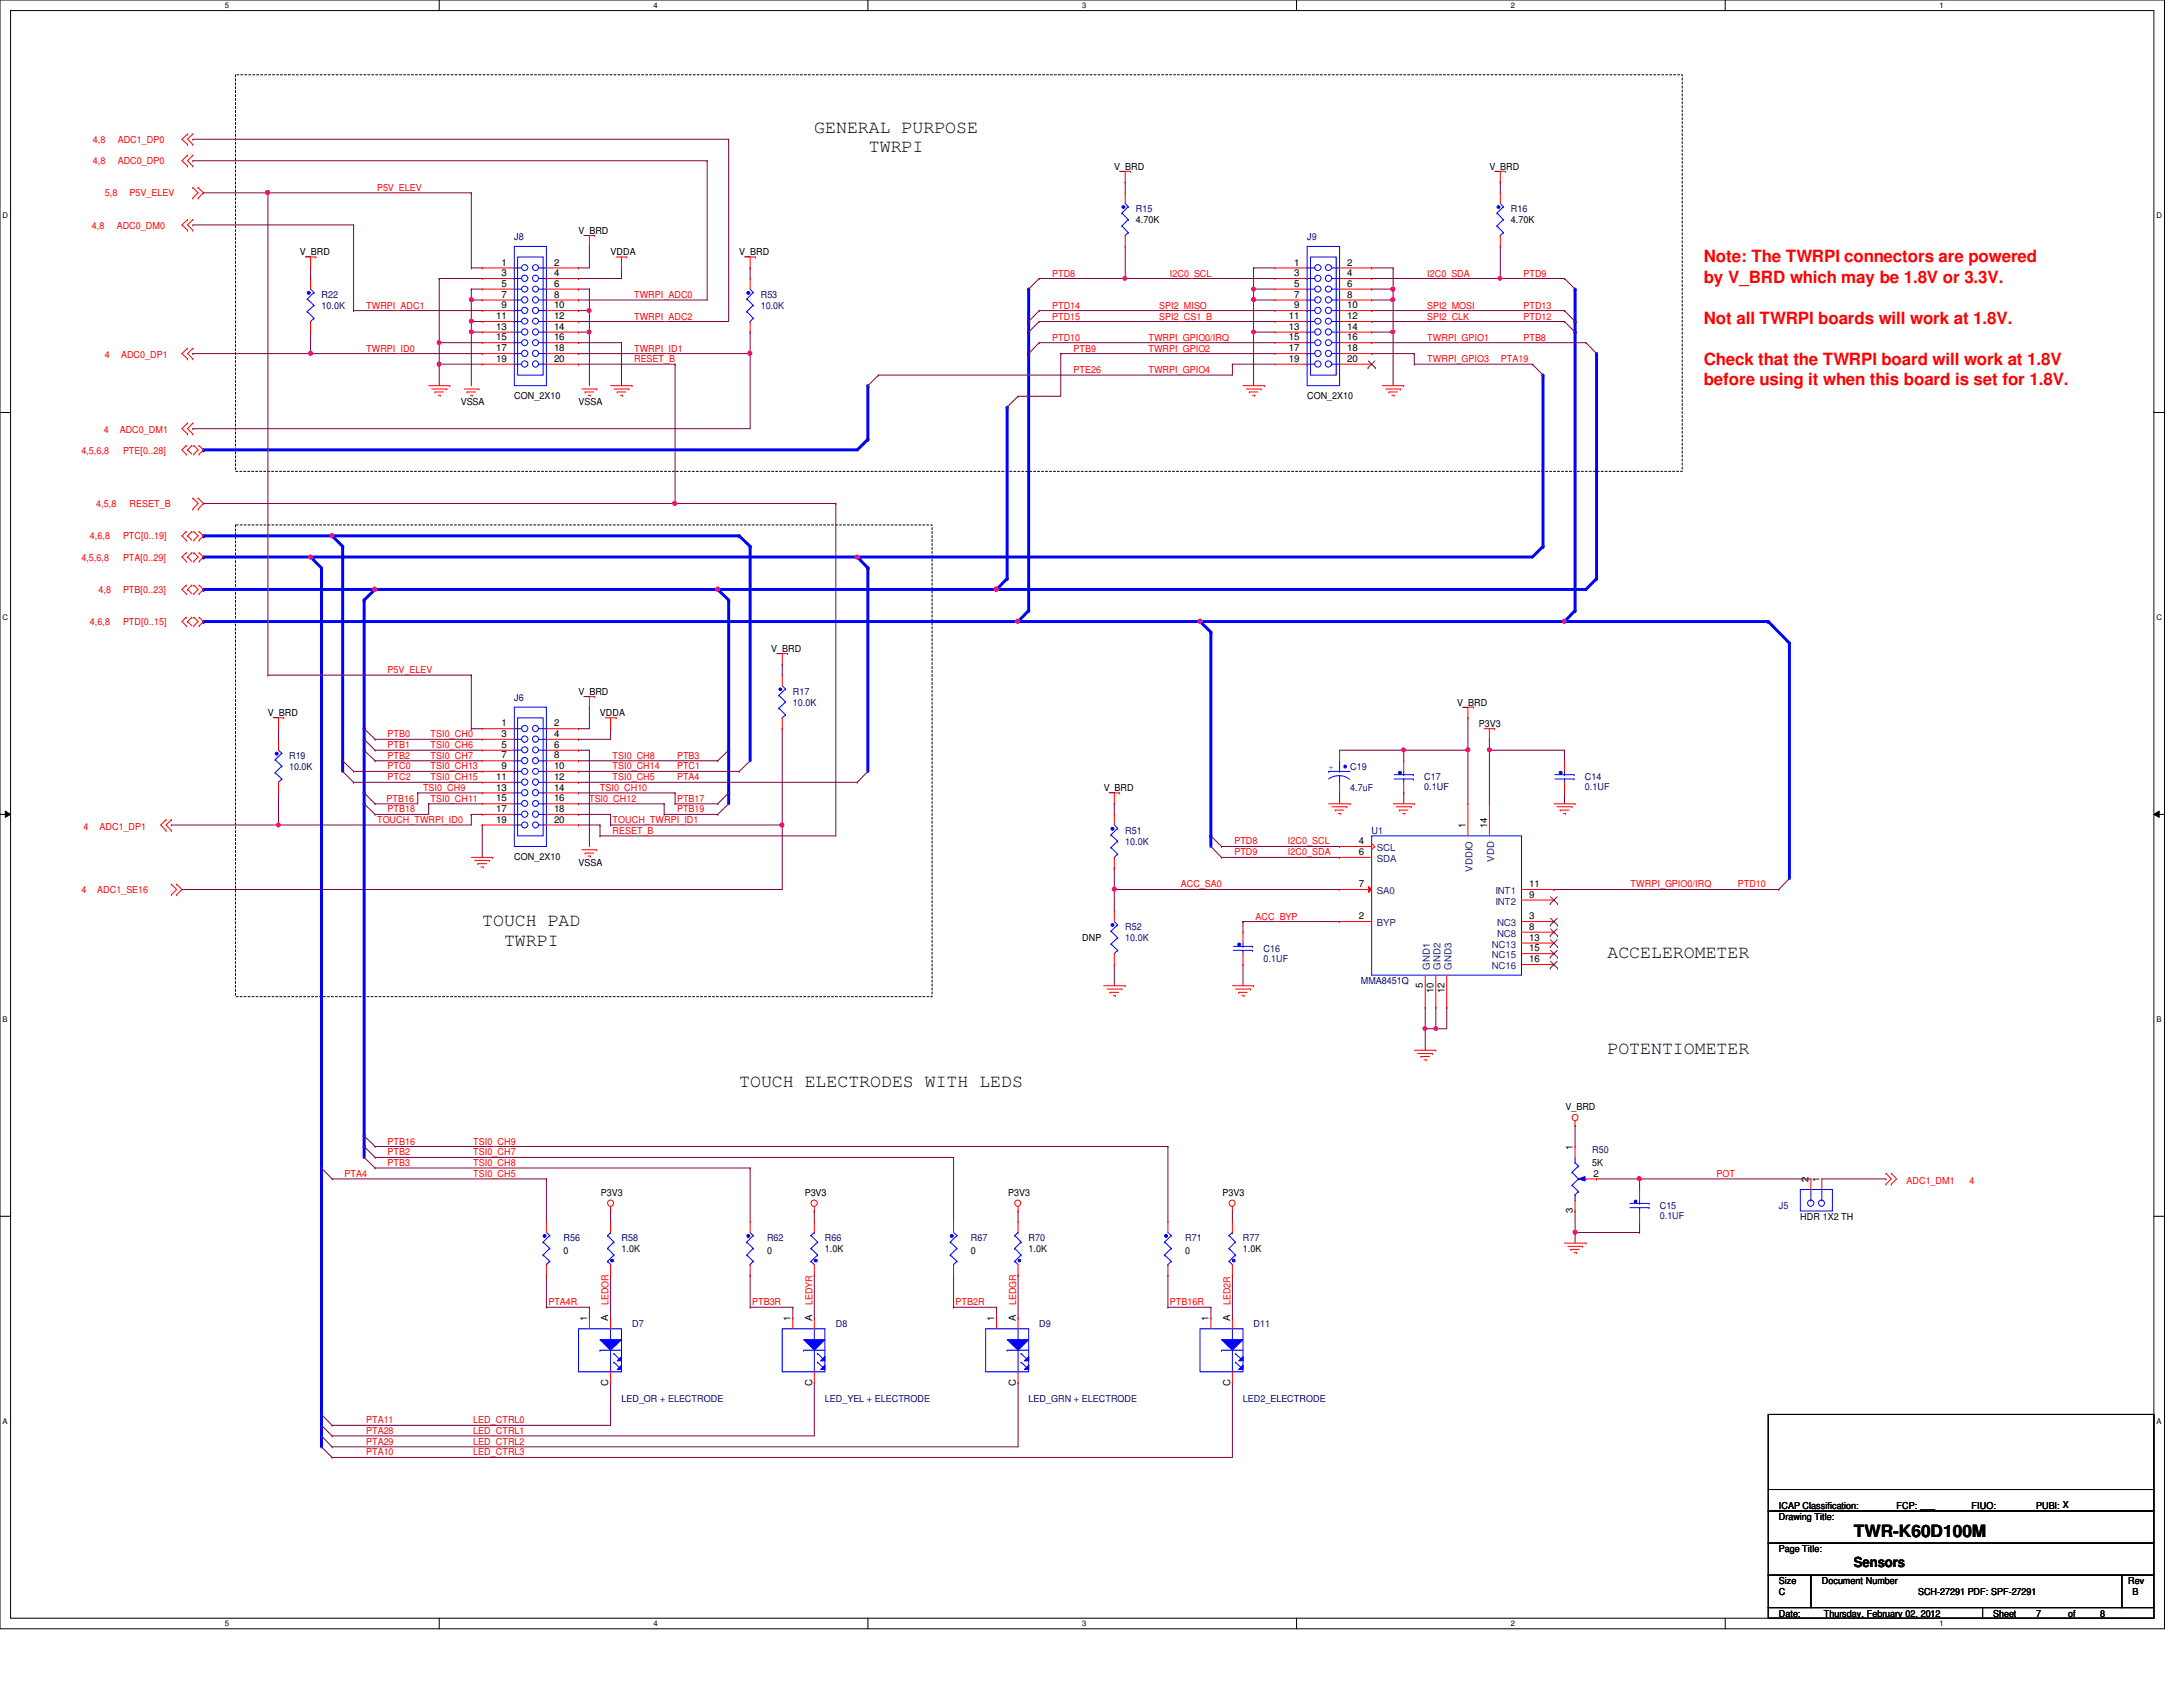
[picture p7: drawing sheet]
<svg xmlns="http://www.w3.org/2000/svg" width="279mm" height="216mm" viewBox="0 0 279 216" stroke-linecap="round" stroke-linejoin="round" font-family="sans-serif">
<defs><g id="words">
<g font-size="2.3">
<text x="104.2" y="17">GENERAL PURPOSE</text>
<text x="111.2" y="19.5">TWRPI</text>
<text x="61.7" y="118.5">TOUCH PAD</text>
<text x="64.5" y="121">TWRPI</text>
<text x="205.7" y="122.6">ACCELEROMETER</text>
<text x="205.7" y="134.9">POTENTIOMETER</text>
<text x="94.6" y="139.1">TOUCH ELECTRODES WITH LEDS</text>
</g>
<g font-size="2.2" fill="#f00">
<text x="218.1" y="33.6">Note: The TWRPI connectors are powered</text>
<text x="218.1" y="36.2">by V_BRD which may be 1.8V or 3.3V.</text>
<text x="218.1" y="41.4">Not all TWRPI boards will work at 1.8V.</text>
<text x="218.1" y="46.7">Check that the TWRPI board will work at 1.8V</text>
<text x="218.1" y="49.3">before using it when this board is set for 1.8V.</text>
</g>
<text font-size="2.2" x="237.3" y="196.8">TWR-K60D100M</text>
<text font-size="1.8" x="237.3" y="200.5">Sensors</text>
<g font-size="1.2" fill="#f00">
<text x="11.9" y="21">4,8</text>
<text x="11.9" y="18.3">4,8</text>
<text x="15.1" y="21">ADC0_DP0</text>
<text x="15.1" y="18.3">ADC1_DP0</text>
<text x="11.8" y="29.3">4,8</text>
<text x="13.4" y="25.1">5,8</text>
<text x="14.9" y="29.3">ADC0_DM0</text>
<text x="16.6" y="25.1">P5V_ELEV</text>
<text x="48.3" y="24.4">P5V_ELEV</text>
<text x="134.7" y="35.4">PTD8</text>
<text x="149.7" y="35.4">I2C0_SCL</text>
<text x="182.7" y="35.4">I2C0_SDA</text>
<text x="195" y="35.4">PTD9</text>
<text x="46.9" y="39.5">TWRPI_ADC1</text>
<text x="81.2" y="38.1">TWRPI_ADC0</text>
<text x="81.2" y="40.9">TWRPI_ADC2</text>
<text x="134.7" y="40.9">PTD15</text>
<text x="134.7" y="39.5">PTD14</text>
<text x="148.4" y="40.9">SPI2_CS1_B</text>
<text x="148.4" y="39.5">SPI2_MISO</text>
<text x="182.7" y="40.9">SPI2_CLK</text>
<text x="182.7" y="39.5">SPI2_MOSI</text>
<text x="195" y="40.9">PTD12</text>
<text x="195" y="39.5">PTD13</text>
<text x="13.4" y="45.8">4</text>
<text x="15.5" y="45.8">ADC0_DP1</text>
<text x="46.9" y="45">TWRPI_ID0</text>
<text x="81.2" y="46.4">RESET_B</text>
<text x="81.2" y="45">TWRPI_ID1</text>
<text x="134.7" y="43.6">PTD10</text>
<text x="137.4" y="47.8">PTE26</text>
<text x="137.4" y="45">PTB9</text>
<text x="147" y="47.8">TWRPI_GPIO4</text>
<text x="147" y="43.6">TWRPI_GPIO0/IRQ</text>
<text x="147" y="45">TWRPI_GPIO2</text>
<text x="182.7" y="43.6">TWRPI_GPIO1</text>
<text x="182.7" y="46.4">TWRPI_GPIO3</text>
<text x="192.1" y="46.4">PTA19</text>
<text x="195" y="43.6">PTB8</text>
<text x="10.4" y="58">4,5,6,8</text>
<text x="13.3" y="55.5">4</text>
<text x="15.3" y="55.5">ADC0_DM1</text>
<text x="15.7" y="58">PTE[0..28]</text>
<text x="12.3" y="64.9">4,5,8</text>
<text x="16.6" y="64.9">RESET_B</text>
<text x="10.4" y="71.8">4,5,6,8</text>
<text x="11.5" y="69">4,6,8</text>
<text x="15.7" y="69">PTC[0..19]</text>
<text x="15.7" y="71.8">PTA[0..29]</text>
<text x="12.6" y="75.9">4,8</text>
<text x="15.7" y="75.9">PTB[0..23]</text>
<text x="11.5" y="80">4,6,8</text>
<text x="15.7" y="80">PTD[0..15]</text>
<text x="49.6" y="86.1">P5V_ELEV</text>
<text x="49.6" y="94.4">PTB0</text>
<text x="49.6" y="95.8">PTB1</text>
<text x="55.1" y="94.4">TSI0_CH0</text>
<text x="55.1" y="95.8">TSI0_CH6</text>
<text x="49.6" y="99.9">PTC2</text>
<text x="49.6" y="97.1">PTB2</text>
<text x="49.6" y="98.5">PTC0</text>
<text x="54.1" y="101.2">TSI0_CH9</text>
<text x="55.1" y="99.9">TSI0_CH15</text>
<text x="55.1" y="97.1">TSI0_CH7</text>
<text x="55.1" y="98.5">TSI0_CH13</text>
<text x="76.8" y="101.2">TSI0_CH10</text>
<text x="78.4" y="98.5">TSI0_CH14</text>
<text x="78.4" y="99.9">TSI0_CH5</text>
<text x="78.4" y="97.1">TSI0_CH8</text>
<text x="86.7" y="99.9">PTA4</text>
<text x="86.7" y="97.1">PTB3</text>
<text x="86.7" y="98.5">PTC1</text>
<text x="10.7" y="106.2">4</text>
<text x="12.7" y="106.2">ADC1_DP1</text>
<text x="48.3" y="105.3">TOUCH_TWRPI_ID0</text>
<text x="49.5" y="102.6">PTB16</text>
<text x="49.6" y="104">PTB18</text>
<text x="55.1" y="102.6">TSI0_CH11</text>
<text x="75.4" y="102.6">TSI0_CH12</text>
<text x="78.4" y="105.3">TOUCH_TWRPI_ID1</text>
<text x="78.4" y="106.7">RESET_B</text>
<text x="86.7" y="104">PTB19</text>
<text x="86.7" y="102.6">PTB17</text>
<text x="151.1" y="113.6">ACC_SA0</text>
<text x="158" y="108.1">PTD8</text>
<text x="158" y="109.5">PTD9</text>
<text x="164.8" y="108.1">I2C0_SCL</text>
<text x="164.8" y="109.5">I2C0_SDA</text>
<text x="208.7" y="113.6">TWRPI_GPIO0/IRQ</text>
<text x="222.4" y="113.6">PTD10</text>
<text x="10.4" y="114.3">4</text>
<text x="12.4" y="114.3">ADC1_SE16</text>
<text x="160.7" y="117.7">ACC_BYP</text>
<text x="49.6" y="149.2">PTB3</text>
<text x="49.6" y="147.9">PTB2</text>
<text x="49.6" y="146.5">PTB16</text>
<text x="60.6" y="149.2">TSI0_CH8</text>
<text x="60.6" y="146.5">TSI0_CH9</text>
<text x="60.6" y="147.9">TSI0_CH7</text>
<text x="44.1" y="150.6">PTA4</text>
<text x="60.6" y="150.6">TSI0_CH5</text>
<text x="219.7" y="150.6">POT</text>
<text x="244" y="151.5">ADC1_DM1</text>
<text x="252.1" y="151.5">4</text>
<text x="70.2" y="167">PTA4R</text>
<text x="77.9" y="167" transform="rotate(-90 77.9 167)">LEDOR</text>
<text x="96.3" y="167">PTB3R</text>
<text x="104" y="167" transform="rotate(-90 104 167)">LEDYR</text>
<text x="122.3" y="167">PTB2R</text>
<text x="130" y="167" transform="rotate(-90 130 167)">LEDGR</text>
<text x="149.7" y="167">PTB16R</text>
<text x="157.5" y="167" transform="rotate(-90 157.5 167)">LED2R</text>
<text x="46.9" y="184.9">PTA29</text>
<text x="46.9" y="182.2">PTA11</text>
<text x="46.9" y="183.5">PTA28</text>
<text x="60.6" y="184.9">LED_CTRL2</text>
<text x="60.6" y="182.2">LED_CTRL0</text>
<text x="60.6" y="183.5">LED_CTRL1</text>
<text x="46.9" y="186.3">PTA10</text>
<text x="60.6" y="186.3">LED_CTRL3</text>
</g>
<g font-size="1.2">
<text x="142.6" y="21.7">V_BRD</text>
<text x="190.6" y="21.7">V_BRD</text>
<text x="74" y="29.9">V_BRD</text>
<text x="145.4" y="28.6">4.70K</text>
<text x="193.4" y="28.6">4.70K</text>
<text x="38.4" y="32.7">V_BRD</text>
<text x="64.2" y="34">1</text>
<text x="64.2" y="35.3">3</text>
<text x="70.9" y="34">2</text>
<text x="70.9" y="35.3">4</text>
<text x="78.1" y="32.7">VDDA</text>
<text x="94.6" y="32.7">V_BRD</text>
<text x="165.7" y="34">1</text>
<text x="165.7" y="35.3">3</text>
<text x="172.4" y="34">2</text>
<text x="172.4" y="35.3">4</text>
<text x="63.5" y="40.9">11</text>
<text x="64.2" y="36.7">5</text>
<text x="64.2" y="38.1">7</text>
<text x="64.2" y="39.5">9</text>
<text x="70.9" y="36.7">6</text>
<text x="70.9" y="38.1">8</text>
<text x="70.9" y="39.5">10</text>
<text x="70.9" y="40.9">12</text>
<text x="165" y="40.9">11</text>
<text x="165.7" y="36.7">5</text>
<text x="165.7" y="38.1">7</text>
<text x="165.7" y="39.5">9</text>
<text x="172.4" y="36.7">6</text>
<text x="172.4" y="38.1">8</text>
<text x="172.4" y="39.5">10</text>
<text x="172.4" y="40.9">12</text>
<text x="63.5" y="42.2">13</text>
<text x="63.5" y="43.6">15</text>
<text x="63.5" y="45">17</text>
<text x="63.5" y="46.3">19</text>
<text x="70.9" y="42.2">14</text>
<text x="70.9" y="43.6">16</text>
<text x="70.9" y="45">18</text>
<text x="70.9" y="46.3">20</text>
<text x="165" y="42.2">13</text>
<text x="165" y="43.6">15</text>
<text x="165" y="45">17</text>
<text x="165" y="46.3">19</text>
<text x="172.4" y="42.2">14</text>
<text x="172.4" y="43.6">16</text>
<text x="172.4" y="45">18</text>
<text x="172.4" y="46.3">20</text>
<text x="59" y="51.9">VSSA</text>
<text x="65.8" y="51.1">CON_2X10</text>
<text x="74" y="51.9">VSSA</text>
<text x="167.3" y="51.1">CON_2X10</text>
<text x="98.7" y="83.4">V_BRD</text>
<text x="74" y="88.9">V_BRD</text>
<text x="34.3" y="91.7">V_BRD</text>
<text x="64.2" y="93">1</text>
<text x="64.2" y="94.3">3</text>
<text x="64.2" y="95.7">5</text>
<text x="70.9" y="93">2</text>
<text x="70.9" y="94.3">4</text>
<text x="70.9" y="95.7">6</text>
<text x="76.8" y="91.7">VDDA</text>
<text x="186.5" y="90.3">V_BRD</text>
<text x="189.3" y="93">P3V3</text>
<text x="63.5" y="99.8">11</text>
<text x="63.5" y="101.2">13</text>
<text x="64.2" y="97.1">7</text>
<text x="64.2" y="98.4">9</text>
<text x="70.9" y="97.1">8</text>
<text x="70.9" y="98.4">10</text>
<text x="70.9" y="99.8">12</text>
<text x="70.9" y="101.2">14</text>
<text x="141.3" y="101.3">V_BRD</text>
<text x="63.5" y="102.6">15</text>
<text x="63.5" y="103.9">17</text>
<text x="63.5" y="105.3">19</text>
<text x="70.9" y="102.6">16</text>
<text x="70.9" y="103.9">18</text>
<text x="70.9" y="105.3">20</text>
<text x="187.6" y="106" transform="rotate(-90 187.6 106)">1</text>
<text x="190.3" y="106" transform="rotate(-90 190.3 106)">14</text>
<text x="65.8" y="110">CON_2X10</text>
<text x="74" y="110.9">VSSA</text>
<text x="173.9" y="108">4</text>
<text x="173.9" y="109.4">6</text>
<text x="173.9" y="113.5">7</text>
<text x="195.7" y="113.5">11</text>
<text x="173.9" y="117.6">2</text>
<text x="195.7" y="117.6">3</text>
<text x="195.7" y="119">8</text>
<text x="195.7" y="114.9">9</text>
<text x="138.5" y="120.4">DNP</text>
<text x="195.7" y="120.4">13</text>
<text x="195.7" y="121.8">15</text>
<text x="195.7" y="123.1">16</text>
<text x="182.1" y="126.4" transform="rotate(-90 182.1 126.4)">5</text>
<text x="183.5" y="127.1" transform="rotate(-90 183.5 127.1)">10</text>
<text x="184.9" y="127.1" transform="rotate(-90 184.9 127.1)">12</text>
<text x="200.4" y="142.1">V_BRD</text>
<text x="201.3" y="147.2" transform="rotate(-90 201.3 147.2)">1</text>
<text x="203.8" y="149.3">5K</text>
<text x="76.9" y="153.1">P3V3</text>
<text x="103" y="153.1">P3V3</text>
<text x="129" y="153.1">P3V3</text>
<text x="156.5" y="153.1">P3V3</text>
<text x="201.3" y="155.2" transform="rotate(-90 201.3 155.2)">3</text>
<text x="204" y="150.6">2</text>
<text x="231.5" y="151.3" transform="rotate(-90 231.5 151.3)">2</text>
<text x="232.9" y="151.3" transform="rotate(-90 232.9 151.3)">1</text>
<text x="72.1" y="160.5">0</text>
<text x="79.5" y="160.2">1.0K</text>
<text x="98.2" y="160.5">0</text>
<text x="105.6" y="160.2">1.0K</text>
<text x="124.2" y="160.5">0</text>
<text x="131.7" y="160.2">1.0K</text>
<text x="151.7" y="160.5">0</text>
<text x="159.1" y="160.2">1.0K</text>
<text x="230.4" y="156.1">HDR 1X2 TH</text>
<text x="75.1" y="169.1" transform="rotate(-90 75.1 169.1)">1</text>
<text x="77.9" y="169.1" transform="rotate(-90 77.9 169.1)">A</text>
<text x="101.2" y="169.1" transform="rotate(-90 101.2 169.1)">1</text>
<text x="103.9" y="169.1" transform="rotate(-90 103.9 169.1)">A</text>
<text x="127.3" y="169.1" transform="rotate(-90 127.3 169.1)">1</text>
<text x="130" y="169.1" transform="rotate(-90 130 169.1)">A</text>
<text x="154.7" y="169.1" transform="rotate(-90 154.7 169.1)">1</text>
<text x="157.4" y="169.1" transform="rotate(-90 157.4 169.1)">A</text>
<text x="77.9" y="177.4" transform="rotate(-90 77.9 177.4)">C</text>
<text x="103.9" y="177.4" transform="rotate(-90 103.9 177.4)">C</text>
<text x="130" y="177.4" transform="rotate(-90 130 177.4)">C</text>
<text x="157.4" y="177.4" transform="rotate(-90 157.4 177.4)">C</text>
<text x="227.7" y="194.5">Drawing Title:</text>
<text x="227.7" y="193.2">ICAP Classification:</text>
<text x="242.7" y="193.2">FCP: ___</text>
<text x="252.3" y="193.2">FIUO: ___</text>
<text x="260.6" y="193.2">PUBI: X</text>
<text x="227.7" y="202.7">Size</text>
<text x="227.7" y="198.6">Page Title:</text>
<text x="233.2" y="202.7">Document Number</text>
<text x="272.4" y="202.7">Rev</text>
<text x="227.7" y="206.9">Date:</text>
<text x="227.7" y="204.1">C</text>
<text x="233.4" y="206.9">Thursday, February 02, 2012</text>
<text x="245.5" y="204.1">SCH-27291 PDF: SPF-27291</text>
<text x="255.1" y="206.9">Sheet</text>
<text x="260.6" y="206.9">7</text>
<text x="264.7" y="206.9">of</text>
<text x="268.8" y="206.9">8</text>
<text x="272.9" y="204.1">B</text>
</g>
<g font-size="1.2" fill="#000080">
<text x="145.4" y="27.2">R15</text>
<text x="193.4" y="27.2">R16</text>
<text x="65.8" y="30.7">J8</text>
<text x="167.3" y="30.7">J9</text>
<text x="41.1" y="38.1">R22</text>
<text x="41.1" y="39.5">10.0K</text>
<text x="97.4" y="38.1">R53</text>
<text x="97.4" y="39.5">10.0K</text>
<text x="65.8" y="89.7">J6</text>
<text x="101.5" y="88.9">R17</text>
<text x="101.5" y="90.3">10.0K</text>
<text x="37" y="97.2">R19</text>
<text x="37" y="98.5">10.0K</text>
<text x="172.8" y="98.5">C19</text>
<text x="172.8" y="101.3">4.7uF</text>
<text x="182.3" y="99.9">C17</text>
<text x="182.3" y="101.1">0.1UF</text>
<text x="202.9" y="99.9">C14</text>
<text x="202.9" y="101.1">0.1UF</text>
<text x="144" y="106.7">R51</text>
<text x="175.6" y="106.7">U1</text>
<text x="144" y="108.1">10.0K</text>
<text x="144" y="119.1">R52</text>
<text x="144" y="120.4">10.0K</text>
<text x="161.7" y="121.8">C16</text>
<text x="161.7" y="123.1">0.1UF</text>
<text x="174.2" y="125.9">MMA8451Q</text>
<text x="203.8" y="147.6">R50</text>
<text x="212.4" y="154.7">C15</text>
<text x="212.4" y="156">0.1UF</text>
<text x="227.7" y="154.7">J5</text>
<text x="72.1" y="158.9">R56</text>
<text x="79.5" y="158.9">R58</text>
<text x="98.2" y="158.9">R62</text>
<text x="105.6" y="158.9">R66</text>
<text x="124.2" y="158.9">R67</text>
<text x="131.7" y="158.9">R70</text>
<text x="151.7" y="158.9">R71</text>
<text x="159.1" y="158.9">R77</text>
<text x="80.9" y="169.8">D7</text>
<text x="107" y="169.8">D8</text>
<text x="133" y="169.8">D9</text>
<text x="160.4" y="169.8">D11</text>
<text x="79.5" y="179.5">LED_OR + ELECTRODE</text>
<text x="105.6" y="179.5">LED_YEL + ELECTRODE</text>
<text x="131.7" y="179.5">LED_GRN + ELECTRODE</text>
<text x="159.1" y="179.5">LED2_ELECTRODE</text>
</g>
<text font-size="1.2" fill="#00f" x="170.1" y="98.5">+</text>
<g font-size="1.2" fill="#004080">
<text x="176.2" y="108.9">SCL</text>
<text x="176.2" y="110.3">SDA</text>
<text x="188.5" y="111.6" transform="rotate(-90 188.5 111.6)">VDDIO</text>
<text x="191.2" y="110.3" transform="rotate(-90 191.2 110.3)">VDD</text>
<text x="176.2" y="118.5">BYP</text>
<text x="176.2" y="114.4">SA0</text>
<text x="191.4" y="114.4">INT1</text>
<text x="191.4" y="115.8">INT2</text>
<text x="191.6" y="118.5">NC3</text>
<text x="191.6" y="119.9">NC8</text>
<text x="183" y="124.1" transform="rotate(-90 183 124.1)">GND1</text>
<text x="184.4" y="124.1" transform="rotate(-90 184.4 124.1)">GND2</text>
<text x="185.8" y="124.1" transform="rotate(-90 185.8 124.1)">GND3</text>
<text x="190.9" y="121.3">NC13</text>
<text x="190.9" y="122.6">NC15</text>
<text x="190.9" y="124">NC16</text>
</g>
<g font-size="1">
<text x="28.8" y="1">5</text>
<text x="83.7" y="1">4</text>
<text x="138.5" y="1">3</text>
<text x="193.4" y="1">2</text>
<text x="248.2" y="1">1</text>
<text x=".3" y="27.9">D</text>
<text x="276" y="27.9">D</text>
<text x=".3" y="79.4">C</text>
<text x="276" y="79.4">C</text>
<text x=".3" y="130.8">B</text>
<text x="276" y="130.8">B</text>
<text x=".3" y="182.2">A</text>
<text x="276" y="182.2">A</text>
<text x="28.8" y="208.1">5</text>
<text x="83.7" y="208.1">4</text>
<text x="138.5" y="208.1">3</text>
<text x="193.4" y="208.1">2</text>
<text x="248.2" y="208.1">1</text>
</g>
</g></defs>
<path d="M0 0h277v208.4h-277zM1.4 1.4h274.3v205.7h-274.3z" fill="none" stroke="#000" stroke-width=".13"/>
<g fill="#fff">
<path d="M28.8 .1h.5v1.1h-.5z"/>
<path d="M28.8 207.2h.5v1.1h-.5z"/>
</g>
<path d="M56.2 0v1.4M56.2 207.1v1.3" fill="none" stroke="#000" stroke-width=".13"/>
<g fill="#fff">
<path d="M83.7 .1h.5v1.1h-.5z"/>
<path d="M83.7 207.2h.5v1.1h-.5z"/>
</g>
<path d="M111.1 0v1.4M111.1 207.1v1.3" fill="none" stroke="#000" stroke-width=".13"/>
<g fill="#fff">
<path d="M138.5 .1h.6v1.1h-.6z"/>
<path d="M138.5 207.2h.6v1.1h-.6z"/>
</g>
<path d="M165.9 0v1.4M165.9 207.1v1.3" fill="none" stroke="#000" stroke-width=".13"/>
<g fill="#fff">
<path d="M193.4 .1h.5v1.1h-.5z"/>
<path d="M193.4 207.2h.5v1.1h-.5z"/>
</g>
<path d="M220.8 0v1.4M220.8 207.1v1.3" fill="none" stroke="#000" stroke-width=".13"/>
<g fill="#fff">
<path d="M248.2 .1h.6v1.1h-.6z"/>
<path d="M248.2 207.2h.6v1.1h-.6z"/>
<path d="M.3 27.1h.8v1.1h-.8z"/>
<path d="M276 27.1h.7v1.1h-.7z"/>
<path d="M.3 78.5h.8v1.1h-.8z"/>
<path d="M276 78.5h.7v1.1h-.7z"/>
</g>
<path d="M0 52.8h1.4M275.7 52.8h1.3" fill="none" stroke="#000" stroke-width=".13"/>
<g fill="#fff">
<path d="M.3 129.9h.7v1.1h-.7z"/>
<path d="M276 129.9h.6v1.1h-.6z"/>
</g>
<path d="M0 104.2h1.4M.7 103.8l.7 .4-.7 .4zM275.7 104.2l.7-.4v.8zM275.7 104.2h1.3" fill="none" stroke="#000" stroke-width=".13"/>
<path d="M.7 103.8l.7 .4-.7 .4zM275.7 104.2l.7-.4v.8z" fill="#000"/>
<g fill="#fff">
<path d="M.3 181.4h.7v1.1h-.7z"/>
<path d="M276 181.4h.6v1.1h-.6z"/>
</g>
<path d="M0 155.7h1.4M275.7 155.7h1.3" fill="none" stroke="#000" stroke-width=".13"/>
<path d="M30.1 9.6h185.2v50.7h-185.2zM30.1 67.2h89.2v60.4h-89.2z" fill="none" stroke="#000" stroke-width=".13" stroke-dasharray=".3 .3"/>
<path d="M128.9 74l-1.3 1.4" fill="none" stroke="#00f" stroke-width=".38"/>
<circle cx="128.9" cy="74" r=".19" fill="#00f"/>
<path d="M39.8 34.3h.1M39.8 34.3v1.3M45.3 39.8h.1M45.3 39.8h16.4M24.7 54.9h.1M24.7 54.9h71.3M181 45.3h.1M181 45.3v1.3M74 104.2h.1M74 104.2h4.1M48 149.5h.1M48 149.5h48" fill="none" stroke="#800040" stroke-width=".13"/>
<path d="M46.6 96v5.5" fill="none" stroke="#00f" stroke-width=".38"/>
<circle cx="46.6" cy="96" r=".19" fill="#00f"/>
<path d="M35.6 93.3h.1M35.6 93.3v1.3M74 105.6h.1M74 105.6h2.8M201.6 144h.1M201.6 144v2.7" fill="none" stroke="#800040" stroke-width=".13"/>
<path d="M127.6 75.4h75.4" fill="none" stroke="#00f" stroke-width=".38"/>
<circle cx="127.6" cy="75.4" r=".19" fill="#00f"/>
<circle cx="127.5" cy="75.4" r=".26" fill="#f0f"/>
<circle cx="127.5" cy="75.4" r=".26" fill="none" stroke="#f0f" stroke-width=".13"/>
<path d="M93.3 96v5.5" fill="none" stroke="#00f" stroke-width=".38"/>
<circle cx="93.3" cy="96" r=".19" fill="#00f"/>
<path d="M93.3 101.5v1.4" fill="none" stroke="#00f" stroke-width=".38"/>
<circle cx="93.3" cy="101.5" r=".19" fill="#00f"/>
<path d="M46.6 101.5v1.4" fill="none" stroke="#00f" stroke-width=".38"/>
<circle cx="46.6" cy="101.5" r=".19" fill="#00f"/>
<path d="M131.7 78.1l-1.4 1.4" fill="none" stroke="#00f" stroke-width=".38"/>
<circle cx="131.7" cy="78.1" r=".19" fill="#00f"/>
<path d="M96 45.3h.1M96 45.3v9.6M69.9 163.2h.1M69.9 163.2v4.1" fill="none" stroke="#800040" stroke-width=".13"/>
<circle cx="96" cy="45.2" r=".26" fill="#f0f"/>
<circle cx="96" cy="45.2" r=".26" fill="none" stroke="#f0f" stroke-width=".13"/>
<path d="M35.6 101.5h.1M35.6 101.5v4.1M45.3 100.1h.1M45.3 100.1h16.4M76.8 105.6h.1M76.8 105.6v1.4M201.6 157.7h.1M201.6 157.7v1.4" fill="none" stroke="#800040" stroke-width=".13"/>
<path d="M204.3 74l-1.3 1.4" fill="none" stroke="#00f" stroke-width=".38"/>
<circle cx="204.3" cy="74" r=".19" fill="#00f"/>
<path d="M74 42.5h.1M74 42.5h1.4" fill="none" stroke="#800040" stroke-width=".13"/>
<path d="M201.6 42.5v35.6" fill="none" stroke="#00f" stroke-width=".38"/>
<circle cx="201.6" cy="42.5" r=".19" fill="#00f"/>
<path d="M131.7 45.3v32.8" fill="none" stroke="#00f" stroke-width=".38"/>
<circle cx="131.7" cy="45.3" r=".19" fill="#00f"/>
<path d="M35.6 105.6h.1M35.6 105.6h24.7" fill="none" stroke="#800040" stroke-width=".13"/>
<path d="M35.4 105.4l.2-.1 .2 .1v.4h-.2h-.2z" fill-rule="evenodd" fill="#f0f"/>
<path d="M35.4 105.4l.2-.1 .2 .1v.4h-.2h-.2z" fill="none" stroke="#f0f" stroke-width=".13"/>
<path d="M75.4 39.8h.1M75.4 39.8v2.7M74 100.1h.1M74 100.1h35.7M78.1 105.6h.1M78.1 105.6h22" fill="none" stroke="#800040" stroke-width=".13"/>
<circle cx="75.4" cy="39.8" r=".26" fill="#f0f"/>
<circle cx="75.4" cy="39.8" r=".26" fill="none" stroke="#f0f" stroke-width=".13"/>
<path d="M204.3 45.3v28.7" fill="none" stroke="#00f" stroke-width=".38"/>
<circle cx="204.3" cy="45.3" r=".19" fill="#00f"/>
<path d="M100.1 93.3h.1M100.1 93.3v12.3M60.3 104.2h.1M60.3 104.2v1.4M74 101.5h.1M74 101.5h12.4M78.1 104.2h.1M78.1 104.2v1.4" fill="none" stroke="#800040" stroke-width=".13"/>
<path d="M46.6 94.6v1.4" fill="none" stroke="#00f" stroke-width=".38"/>
<circle cx="46.6" cy="94.6" r=".19" fill="#00f"/>
<path d="M46.6 146.7v1.4" fill="none" stroke="#00f" stroke-width=".38"/>
<circle cx="46.6" cy="146.7" r=".19" fill="#00f"/>
<path d="M86.4 64.4h.1M86.4 64.4h20.6" fill="none" stroke="#800040" stroke-width=".13"/>
<circle cx="86.4" cy="64.4" r=".26" fill="#f0f"/>
<circle cx="86.4" cy="64.4" r=".26" fill="none" stroke="#f0f" stroke-width=".13"/>
<path d="M24.7 20.6h.1M24.7 20.6h65.8M90.5 20.6h.1M90.5 20.6v17.8M86.4 46.6h.1M86.4 46.6v17.8M48 104.2h.1M48 104.2h6.9M85 104.2h.1M85 104.2h6.9" fill="none" stroke="#800040" stroke-width=".13"/>
<path d="M153.6 79.5h46.6" fill="none" stroke="#00f" stroke-width=".38"/>
<circle cx="153.6" cy="79.5" r=".19" fill="#00f"/>
<path d="M200 79.3l.2-.1 .2 .2v.3l-.2 .1-.2-.1z" fill-rule="evenodd" fill="#f0f"/>
<path d="M200 79.3l.2-.1 .2 .2v.3l-.2 .1-.2-.1z" fill="none" stroke="#f0f" stroke-width=".13"/>
<circle cx="153.6" cy="79.5" r=".26" fill="#f0f"/>
<circle cx="153.6" cy="79.5" r=".26" fill="none" stroke="#f0f" stroke-width=".13"/>
<path d="M122 167.3h.1M122 167.3h5.6" fill="none" stroke="#800040" stroke-width=".13"/>
<path d="M46.6 145.4v1.3" fill="none" stroke="#00f" stroke-width=".38"/>
<circle cx="46.6" cy="145.4" r=".19" fill="#00f"/>
<path d="M79.5 34.3h.1M79.5 34.3v1.3M107 64.4h.1M107 64.4v42.6M78.1 155h.1M78.1 155v1.3" fill="none" stroke="#800040" stroke-width=".13"/>
<path d="M131.7 41.1v1.4" fill="none" stroke="#00f" stroke-width=".38"/>
<circle cx="131.7" cy="41.1" r=".19" fill="#00f"/>
<g fill="none" stroke="#800040" stroke-width=".13">
<path d="M74 38.4h.1M74 38.4h16.5M75.4 31.5h.1M75.4 31.5v2.8M178.3 38.4h.1M178.3 38.4v11M74 41.1h.1M74 41.1h19.3M157.7 46.6h.1M157.7 46.6h5.5M175.6 41.1h.1M175.6 41.1h24.6"/>
<path d="M178.3 42.5h.1M48 97.4h.1M48 94.6h.1M48 97.4h13.7M48 94.6h13.7M60.3 93.3h.1M60.3 86.4h.1M60.3 93.3h1.4M60.3 86.4v6.9M74 93.3h.1M74 96h.1M74 94.6h.1"/>
<path d="M74 97.4h.1M74 97.4h17.9M74 96h1.4M75.4 96h.1M75.4 90.5h.1M75.4 90.5v2.8h-1.4M75.4 96v12.3M78.1 93.3h.1M78.1 93.3v1.3h-4.1M23.3 113.8h.1M23.3 113.8h76.8M60.3 104.2h.1"/>
<path d="M60.3 104.2h1.4M61.7 105.6h.1M61.7 105.6v4.1"/>
</g>
<circle cx="178.3" cy="42.5" r=".25" fill="#f0f"/>
<circle cx="178.3" cy="42.5" r=".25" fill="none" stroke="#f0f" stroke-width=".13"/>
<path d="M175.6 34.3h.1M175.6 34.3h2.7M178.3 37h.1M178.3 34.3h.1M178.3 34.3v4.1M160.4 42.5h.1M160.4 42.5v6.9" fill="none" stroke="#800040" stroke-width=".13"/>
<circle cx="160.4" cy="42.5" r=".25" fill="#f0f"/>
<circle cx="160.4" cy="42.5" r=".25" fill="none" stroke="#f0f" stroke-width=".13"/>
<g fill="none" stroke="#800040" stroke-width=".13">
<path d="M56.2 35.6h.1M56.2 35.6h5.5M60.3 34.3h.1M60.3 34.3h1.4M74 37h.1M74 39.8h.1M74 37h1.4M75.4 37h.1M75.4 37v2.8h-1.4M160.4 34.3h.1M160.4 34.3h2.8M160.4 34.3v2.7"/>
<path d="M56.2 46.6h.1M56.2 46.6v2.8M60.3 41.1h.1M60.3 41.1v1.4M60.3 41.1h1.4M69.9 167.3h.1M69.9 167.3h5.5M122 163.2h.1M122 163.2v4.1"/>
</g>
<path d="M201.6 41.1v1.4" fill="none" stroke="#00f" stroke-width=".38"/>
<circle cx="201.6" cy="41.1" r=".19" fill="#00f"/>
<path d="M60.3 24.7h.1M60.3 38.4h.1M60.3 24.7v9.6M60.3 38.4h1.4M74 34.3h.1M74 35.6h.1M74 34.3h1.4M74 35.6h5.5M56.2 46.6h.1M56.2 46.6h5.5M74 46.6h.1M74 46.6h12.4" fill="none" stroke="#800040" stroke-width=".13"/>
<path d="M56 46.4h.2l.2 .1v.3l-.2 .1-.2-.1z" fill-rule="evenodd" fill="#f0f"/>
<path d="M56 46.4h.2l.2 .1v.3l-.2 .1-.2-.1z" fill="none" stroke="#f0f" stroke-width=".13"/>
<g fill="none" stroke="#800040" stroke-width=".13">
<path d="M60.3 37h.1M60.3 37v1.4M60.3 37h1.4M160.4 38.4h.1M160.4 38.4v4.1M60.3 42.5h.1M60.3 42.5h1.4M74 45.3h.1M74 45.3h22M160.4 42.5h.1M160.4 42.5h2.8M175.6 42.5h.1"/>
<path d="M175.6 42.5h2.7"/>
</g>
<circle cx="60.3" cy="42.5" r=".25" fill="#f0f"/>
<circle cx="60.3" cy="42.5" r=".25" fill="none" stroke="#f0f" stroke-width=".13"/>
<path d="M175.6 37h.1M175.6 37h2.7" fill="none" stroke="#800040" stroke-width=".13"/>
<circle cx="178.3" cy="37" r=".26" fill="#f0f"/>
<circle cx="178.3" cy="37" r=".26" fill="none" stroke="#f0f" stroke-width=".13"/>
<path d="M175.6 38.4h.1M175.6 38.4h2.7M133 41.1h.1M133 41.1h30.2M74 102.9h.1M74 102.9h11" fill="none" stroke="#800040" stroke-width=".13"/>
<circle cx="178.3" cy="38.4" r=".26" fill="#f0f"/>
<circle cx="178.3" cy="38.4" r=".26" fill="none" stroke="#f0f" stroke-width=".13"/>
<path d="M160.4 38.4h.1M160.4 38.4h2.8" fill="none" stroke="#800040" stroke-width=".13"/>
<circle cx="160.4" cy="38.4" r=".26" fill="#f0f"/>
<circle cx="160.4" cy="38.4" r=".26" fill="none" stroke="#f0f" stroke-width=".13"/>
<path d="M160.4 37h.1M160.4 37v1.4M160.4 37h2.8" fill="none" stroke="#800040" stroke-width=".13"/>
<circle cx="160.4" cy="37" r=".26" fill="#f0f"/>
<circle cx="160.4" cy="37" r=".26" fill="none" stroke="#f0f" stroke-width=".13"/>
<path d="M75.4 42.5h.1M75.4 42.5v6.9" fill="none" stroke="#800040" stroke-width=".13"/>
<circle cx="75.4" cy="42.5" r=".25" fill="#f0f"/>
<circle cx="75.4" cy="42.5" r=".25" fill="none" stroke="#f0f" stroke-width=".13"/>
<path d="M56.2 43.9h.1M56.2 43.9v2.7M56.2 43.9h5.5M60.3 42.5h.1M60.3 42.5v6.9" fill="none" stroke="#800040" stroke-width=".13"/>
<path d="M56 43.7l.2-.1 .2 .1v.3l-.2 .1-.2-.1z" fill-rule="evenodd" fill="#f0f"/>
<path d="M56 43.7l.2-.1 .2 .1v.3l-.2 .1-.2-.1z" fill="none" stroke="#f0f" stroke-width=".13"/>
<path d="M56.2 35.6h.1M56.2 35.6v8.3M39.8 45.3h.1M39.8 45.3h21.9M74 43.9h.1M74 43.9h5.5M79.5 43.9h.1M79.5 43.9v5.5" fill="none" stroke="#800040" stroke-width=".13"/>
<circle cx="39.7" cy="45.2" r=".26" fill="#f0f"/>
<circle cx="39.7" cy="45.2" r=".26" fill="none" stroke="#f0f" stroke-width=".13"/>
<path d="M209.8 150.9h.1M209.8 150.9h22" fill="none" stroke="#800040" stroke-width=".13"/>
<circle cx="209.8" cy="150.8" r=".26" fill="#f0f"/>
<circle cx="209.8" cy="150.8" r=".26" fill="none" stroke="#f0f" stroke-width=".13"/>
<path d="M85 102.9h.1M85 102.9v1.3" fill="none" stroke="#800040" stroke-width=".13"/>
<path d="M201.6 78.1l-1.4 1.4" fill="none" stroke="#00f" stroke-width=".38"/>
<circle cx="201.6" cy="78.1" r=".19" fill="#00f"/>
<path d="M112.4 48h.1M112.4 48h45.3M45.3 98.7h.1M45.3 98.7h16.4" fill="none" stroke="#800040" stroke-width=".13"/>
<path d="M43.9 97.4v1.3" fill="none" stroke="#00f" stroke-width=".38"/>
<circle cx="43.9" cy="97.4" r=".19" fill="#00f"/>
<g fill="none" stroke="#800040" stroke-width=".13">
<path d="M24.7 28.8h.1M24.7 28.8h20.6M175.6 39.8h.1M175.6 39.8h24.6M48 96h.1M48 96h13.7M74 98.7h.1M74 98.7h20.6M76.8 107h.1M76.8 107h30.2M42.5 150.9h.1M42.5 150.9h27.4"/>
<path d="M48 148.1h.1M48 148.1h74M69.9 150.9h.1M69.9 150.9v5.4M104.2 155h.1M104.2 155v1.3M78.1 163.2h.1M78.1 176.9h.1M78.1 163.2v5.5M78.1 176.9v5.5h-35.6M104.2 163.2h.1M104.2 176.9h.1"/>
<path d="M104.2 163.2v5.5M104.2 176.9v6.9h-61.7M127.6 167.3h.1M127.6 167.3v1.4M130.3 163.2h.1M130.3 176.9h.1M130.3 176.9v8.3h-87.8M130.3 163.2v5.5M42.5 185.2h.1M42.5 182.4h.1M42.5 183.8h.1"/>
</g>
<path d="M43.9 69.9v27.5" fill="none" stroke="#00f" stroke-width=".38"/>
<circle cx="43.9" cy="69.9" r=".19" fill="#00f"/>
<path d="M45.3 28.8h.1M45.3 28.8v11M157.7 46.6h.1M157.7 46.6v1.4M75.4 167.3h.1M75.4 167.3v1.4" fill="none" stroke="#800040" stroke-width=".13"/>
<path d="M41.1 181v1.4" fill="none" stroke="#00f" stroke-width=".38"/>
<circle cx="41.1" cy="181" r=".19" fill="#00f"/>
<g fill="none" stroke="#800040" stroke-width=".13">
<path d="M24.7 17.8h.1M24.7 17.8h68.6M133 39.8h.1M133 39.8h30.2M100.1 85h.1M100.1 85v1.4M21.9 105.6h.1M21.9 105.6h13.7M53.5 101.5h.1M53.5 101.5h8.2M54.9 102.9h.1M54.9 102.9v1.3"/>
<path d="M100.1 105.6h.1M100.1 105.6v8.2M96 149.5h.1M96 149.5v6.8M96 167.3h.1M96 167.3h5.5"/>
</g>
<circle cx="100.1" cy="105.6" r=".26" fill="#f0f"/>
<circle cx="100.1" cy="105.6" r=".26" fill="none" stroke="#f0f" stroke-width=".13"/>
<path d="M93.3 17.8h.1M93.3 17.8v23.3M122 148.1h.1M122 148.1v8.2M130.3 155h.1M130.3 155v1.3" fill="none" stroke="#800040" stroke-width=".13"/>
<path d="M41.1 182.4v1.4" fill="none" stroke="#00f" stroke-width=".38"/>
<circle cx="41.1" cy="182.4" r=".19" fill="#00f"/>
<path d="M96 163.2h.1M96 163.2v4.1M101.5 167.3h.1M101.5 167.3v1.4" fill="none" stroke="#800040" stroke-width=".13"/>
<path d="M46.6 93.3v1.3" fill="none" stroke="#00f" stroke-width=".38"/>
<circle cx="46.6" cy="93.3" r=".19" fill="#00f"/>
<path d="M96 34.3h.1M96 34.3v1.3M48 102.9h.1M48 102.9h5.5" fill="none" stroke="#800040" stroke-width=".13"/>
<path d="M91.9 75.4h35.7" fill="none" stroke="#00f" stroke-width=".38"/>
<circle cx="91.9" cy="75.4" r=".19" fill="#00f"/>
<circle cx="127.5" cy="75.4" r=".26" fill="#f0f"/>
<circle cx="127.5" cy="75.4" r=".26" fill="none" stroke="#f0f" stroke-width=".13"/>
<circle cx="91.9" cy="75.4" r=".26" fill="#f0f"/>
<circle cx="91.9" cy="75.4" r=".26" fill="none" stroke="#f0f" stroke-width=".13"/>
<path d="M60.3 38.4h.1M60.3 38.4v2.7M86.4 101.5h.1M86.4 102.9h.1M86.4 101.5v1.4M86.4 102.9h5.5" fill="none" stroke="#800040" stroke-width=".13"/>
<circle cx="60.3" cy="41.1" r=".26" fill="#f0f"/>
<circle cx="60.3" cy="41.1" r=".26" fill="none" stroke="#f0f" stroke-width=".13"/>
<circle cx="60.3" cy="38.4" r=".26" fill="#f0f"/>
<circle cx="60.3" cy="38.4" r=".26" fill="none" stroke="#f0f" stroke-width=".13"/>
<path d="M144 35.6h.1M144 35.6h19.2M24.7 45.3h.1M39.8 42.5h.1M39.8 42.5v2.8h-15.1M175.6 45.3h.1M175.6 45.3h5.4M53.5 101.5h.1M53.5 101.5v1.4" fill="none" stroke="#800040" stroke-width=".13"/>
<circle cx="144" cy="35.6" r=".25" fill="#f0f"/>
<circle cx="144" cy="35.6" r=".25" fill="none" stroke="#f0f" stroke-width=".13"/>
<path d="M131.7 37v4.1" fill="none" stroke="#00f" stroke-width=".38"/>
<circle cx="131.7" cy="37" r=".19" fill="#00f"/>
<path d="M192 35.6h.1M192 35.6h8.2" fill="none" stroke="#800040" stroke-width=".13"/>
<circle cx="192" cy="35.6" r=".25" fill="#f0f"/>
<circle cx="192" cy="35.6" r=".25" fill="none" stroke="#f0f" stroke-width=".13"/>
<path d="M201.6 37v4.1" fill="none" stroke="#00f" stroke-width=".38"/>
<circle cx="201.6" cy="37" r=".19" fill="#00f"/>
<path d="M133 43.9h.1M133 43.9h30.2" fill="none" stroke="#800040" stroke-width=".13"/>
<path d="M131.7 42.5v2.8" fill="none" stroke="#00f" stroke-width=".38"/>
<circle cx="131.7" cy="42.5" r=".19" fill="#00f"/>
<path d="M135.8 45.3h.1M135.8 45.3h27.4M135.8 45.3v5.4" fill="none" stroke="#800040" stroke-width=".13"/>
<path d="M128.9 52.1v21.9" fill="none" stroke="#00f" stroke-width=".38"/>
<circle cx="128.9" cy="52.1" r=".19" fill="#00f"/>
<path d="M130.3 50.7h.1M130.3 50.7h5.5" fill="none" stroke="#800040" stroke-width=".13"/>
<path d="M26 79.5h104.3" fill="none" stroke="#00f" stroke-width=".38"/>
<circle cx="26" cy="79.5" r=".19" fill="#00f"/>
<path d="M175.6 43.9h.1M175.6 43.9h27.4M54.9 102.9h.1M54.9 102.9h6.8" fill="none" stroke="#800040" stroke-width=".13"/>
<path d="M46.6 76.8v16.5" fill="none" stroke="#00f" stroke-width=".38"/>
<circle cx="46.6" cy="76.8" r=".19" fill="#00f"/>
<path d="M93.3 76.8v19.2" fill="none" stroke="#00f" stroke-width=".38"/>
<circle cx="93.3" cy="76.8" r=".19" fill="#00f"/>
<path d="M109.7 71.3l1.4 1.4" fill="none" stroke="#00f" stroke-width=".38"/>
<circle cx="111.1" cy="72.7" r=".19" fill="#00f"/>
<path d="M111.1 72.7v26" fill="none" stroke="#00f" stroke-width=".38"/>
<circle cx="111.1" cy="72.7" r=".19" fill="#00f"/>
<path d="M181 46.6h.1M181 46.6h15.1" fill="none" stroke="#800040" stroke-width=".13"/>
<path d="M197.5 69.9l-1.4 1.4" fill="none" stroke="#00f" stroke-width=".38"/>
<circle cx="197.5" cy="69.9" r=".19" fill="#00f"/>
<path d="M42.5 68.6h52.1" fill="none" stroke="#00f" stroke-width=".38"/>
<circle cx="42.5" cy="68.6" r=".19" fill="#00f"/>
<path d="M42.3 68.3h.2l.2 .1-.1 .3-.1 .1-.2-.1z" fill-rule="evenodd" fill="#f0f"/>
<path d="M42.3 68.3h.2l.2 .1-.1 .3-.1 .1-.2-.1z" fill="none" stroke="#f0f" stroke-width=".13"/>
<path d="M42.5 68.6l1.4 1.3" fill="none" stroke="#00f" stroke-width=".38"/>
<circle cx="42.5" cy="68.6" r=".19" fill="#00f"/>
<path d="M226.3 79.5l2.7 2.8" fill="none" stroke="#00f" stroke-width=".38"/>
<circle cx="226.3" cy="79.5" r=".19" fill="#00f"/>
<path d="M200.2 79.5h26.1" fill="none" stroke="#00f" stroke-width=".38"/>
<circle cx="200.2" cy="79.5" r=".19" fill="#00f"/>
<path d="M109.7 71.3h86.4" fill="none" stroke="#00f" stroke-width=".38"/>
<circle cx="109.7" cy="71.3" r=".19" fill="#00f"/>
<circle cx="109.7" cy="71.3" r=".26" fill="#f0f"/>
<circle cx="109.7" cy="71.3" r=".26" fill="none" stroke="#f0f" stroke-width=".13"/>
<path d="M39.8 71.3l1.3 1.4" fill="none" stroke="#00f" stroke-width=".38"/>
<circle cx="39.8" cy="71.3" r=".19" fill="#00f"/>
<path d="M26 71.3h13.8" fill="none" stroke="#00f" stroke-width=".38"/>
<circle cx="26" cy="71.3" r=".19" fill="#00f"/>
<path d="M48 75.4l-1.4 1.4" fill="none" stroke="#00f" stroke-width=".38"/>
<circle cx="48" cy="75.4" r=".19" fill="#00f"/>
<path d="M26 75.4h22" fill="none" stroke="#00f" stroke-width=".38"/>
<circle cx="26" cy="75.4" r=".19" fill="#00f"/>
<path d="M91.9 75.4l1.4 1.4" fill="none" stroke="#00f" stroke-width=".38"/>
<circle cx="91.9" cy="75.4" r=".19" fill="#00f"/>
<path d="M197.5 48v21.9" fill="none" stroke="#00f" stroke-width=".38"/>
<circle cx="197.5" cy="48" r=".19" fill="#00f"/>
<path d="M111.1 49.4v6.8" fill="none" stroke="#00f" stroke-width=".38"/>
<circle cx="111.1" cy="49.4" r=".19" fill="#00f"/>
<path d="M111.1 56.2l-1.4 1.4" fill="none" stroke="#00f" stroke-width=".38"/>
<circle cx="111.1" cy="56.2" r=".19" fill="#00f"/>
<path d="M26 57.6h83.7" fill="none" stroke="#00f" stroke-width=".38"/>
<circle cx="26" cy="57.6" r=".19" fill="#00f"/>
<path d="M41.1 149.5v31.5" fill="none" stroke="#00f" stroke-width=".38"/>
<circle cx="41.1" cy="149.5" r=".19" fill="#00f"/>
<path d="M96 69.9v27.5" fill="none" stroke="#00f" stroke-width=".38"/>
<circle cx="96" cy="69.9" r=".19" fill="#00f"/>
<path d="M94.6 68.6l1.4 1.3" fill="none" stroke="#00f" stroke-width=".38"/>
<circle cx="94.6" cy="68.6" r=".19" fill="#00f"/>
<g fill="none" stroke="#800040" stroke-width=".13">
<path d="M48 146.7h.1M48 146.7h101.5M149.5 146.7h.1M149.5 146.7v9.6M157.7 155h.1M157.7 155v1.3M149.5 163.2h.1M149.5 167.3h.1M149.5 163.2v4.1M149.5 167.3h5.5M155 167.3h.1M155 167.3v1.4"/>
<path d="M157.7 163.2h.1M157.7 176.9h.1M157.7 163.2v5.5M157.7 176.9v9.6h-115.2M42.5 186.5h.1"/>
</g>
<path d="M46.6 102.9v42.5" fill="none" stroke="#00f" stroke-width=".38"/>
<circle cx="46.6" cy="102.9" r=".19" fill="#00f"/>
<path d="M41.1 183.8v1.4" fill="none" stroke="#00f" stroke-width=".38"/>
<circle cx="41.1" cy="183.8" r=".19" fill="#00f"/>
<path d="M133 35.6h.1M144 23.3h.1M144 31.5h.1M144 23.3v1.4M144 31.5v4.1h-11M192 23.3h.1M192 31.5h.1M192 23.3v1.4M192 31.5v4.1" fill="none" stroke="#800040" stroke-width=".13"/>
<path d="M26 68.6h16.5" fill="none" stroke="#00f" stroke-width=".38"/>
<circle cx="26" cy="68.6" r=".19" fill="#00f"/>
<path d="M175.6 35.6h.1M175.6 35.6h16.4" fill="none" stroke="#800040" stroke-width=".13"/>
<path d="M48 75.4h43.9" fill="none" stroke="#00f" stroke-width=".38"/>
<circle cx="48" cy="75.4" r=".19" fill="#00f"/>
<circle cx="48" cy="75.4" r=".26" fill="#f0f"/>
<circle cx="48" cy="75.4" r=".26" fill="none" stroke="#f0f" stroke-width=".13"/>
<path d="M96 42.5h.1M96 42.5v2.8M26 64.4h.1M26 64.4h60.4" fill="none" stroke="#800040" stroke-width=".13"/>
<path d="M41.1 72.7v76.8" fill="none" stroke="#00f" stroke-width=".38"/>
<circle cx="41.1" cy="72.7" r=".19" fill="#00f"/>
<path d="M39.8 71.3h69.9" fill="none" stroke="#00f" stroke-width=".38"/>
<circle cx="39.8" cy="71.3" r=".19" fill="#00f"/>
<circle cx="39.7" cy="71.3" r=".26" fill="#f0f"/>
<circle cx="39.7" cy="71.3" r=".26" fill="none" stroke="#f0f" stroke-width=".13"/>
<path d="M201.6 157.7h.1M201.6 157.7h8.2M204.3 150.9h.1M204.3 150.9h5.5M209.8 150.9h.1M209.8 157.7h.1M209.8 150.9v1.3M209.8 156.3v1.4" fill="none" stroke="#800040" stroke-width=".13"/>
<circle cx="201.6" cy="157.7" r=".26" fill="#f0f"/>
<circle cx="201.6" cy="157.7" r=".26" fill="none" stroke="#f0f" stroke-width=".13"/>
<path d="M198.9 113.8h.1M198.9 113.8h28.8M201.6 155h.1M201.6 155v2.7" fill="none" stroke="#800040" stroke-width=".13"/>
<path d="M155 80.9v26.1" fill="none" stroke="#00f" stroke-width=".38"/>
<circle cx="155" cy="80.9" r=".19" fill="#00f"/>
<path d="M155 107v1.3" fill="none" stroke="#00f" stroke-width=".38"/>
<circle cx="155" cy="107" r=".19" fill="#00f"/>
<path d="M142.6 113.8h.1M142.6 102.9h.1M142.6 102.9v1.3M142.6 113.8v2.8M142.6 113.8h28.8M156.3 108.3h15.1M156.3 109.7h15.1M171.4 108.3h.1M171.4 109.7h.1M142.6 123.4h.1M142.6 123.4v2.8" fill="none" stroke="#800040" stroke-width=".13"/>
<circle cx="142.6" cy="113.8" r=".26" fill="#f0f"/>
<circle cx="142.6" cy="113.8" r=".26" fill="none" stroke="#f0f" stroke-width=".13"/>
<path d="M187.9 96h.1M187.9 96v6.9M142.6 111.1h.1M142.6 111.1v2.7" fill="none" stroke="#800040" stroke-width=".13"/>
<circle cx="187.9" cy="96" r=".26" fill="#f0f"/>
<circle cx="187.9" cy="96" r=".26" fill="none" stroke="#f0f" stroke-width=".13"/>
<g fill="none" stroke="#800040" stroke-width=".13">
<path d="M171.4 96h.1M171.4 96h8.3M179.7 96h.1M179.7 96v1.4M159.1 117.9h.1M159.1 117.9v1.4M159.1 117.9h12.3M171.4 101.5h.1M171.4 101.5v1.4M179.7 101.5h.1M179.7 101.5v1.4M159.1 123.4h.1"/>
<path d="M159.1 123.4v2.8M182.4 131.7h.1M182.4 131.7v2.7"/>
</g>
<circle cx="182.4" cy="131.6" r=".25" fill="#f0f"/>
<circle cx="182.4" cy="131.6" r=".25" fill="none" stroke="#f0f" stroke-width=".13"/>
<path d="M183.8 131.7h.1M185.2 128.9h.1M185.2 128.9v2.8h-1.4" fill="none" stroke="#800040" stroke-width=".13"/>
<circle cx="183.8" cy="131.6" r=".25" fill="#f0f"/>
<circle cx="183.8" cy="131.6" r=".25" fill="none" stroke="#f0f" stroke-width=".13"/>
<path d="M179.7 96h.1M179.7 96h8.2M182.4 131.7h.1M183.8 128.9h.1M183.8 128.9v2.8h-1.4" fill="none" stroke="#800040" stroke-width=".13"/>
<path d="M179.5 95.8l.1-.1 .2 .1v.3l-.2 .1-.1-.1z" fill-rule="evenodd" fill="#f0f"/>
<path d="M179.5 95.8l.1-.1 .2 .1v.3l-.2 .1-.1-.1z" fill="none" stroke="#f0f" stroke-width=".13"/>
<path d="M190.6 96h.1M190.6 96v6.9" fill="none" stroke="#800040" stroke-width=".13"/>
<circle cx="190.6" cy="96" r=".26" fill="#f0f"/>
<circle cx="190.6" cy="96" r=".26" fill="none" stroke="#f0f" stroke-width=".13"/>
<path d="M187.9 91.9h.1M187.9 91.9v4.1M190.6 96h.1M190.6 94.6h.1M190.6 96h9.6M190.6 94.6v1.4M200.2 96h.1M200.2 96v1.4M200.2 101.5h.1M200.2 101.5v1.4M182.4 128.9h.1M182.4 128.9v2.8" fill="none" stroke="#800040" stroke-width=".13"/>
<path d="M153.6 79.5l1.4 1.4" fill="none" stroke="#00f" stroke-width=".38"/>
<circle cx="153.6" cy="79.5" r=".19" fill="#00f"/>
<path d="M130.3 79.5h23.3" fill="none" stroke="#00f" stroke-width=".38"/>
<circle cx="130.3" cy="79.5" r=".19" fill="#00f"/>
<circle cx="130.3" cy="79.5" r=".26" fill="#f0f"/>
<circle cx="130.3" cy="79.5" r=".26" fill="none" stroke="#f0f" stroke-width=".13"/>
<path d="M34.3 24.7h.1M34.3 24.7h26M34.3 24.7v61.7M34.3 86.4h.1" fill="none" stroke="#800040" stroke-width=".13"/>
<circle cx="34.2" cy="24.6" r=".26" fill="#f0f"/>
<circle cx="34.2" cy="24.6" r=".26" fill="none" stroke="#f0f" stroke-width=".13"/>
<path d="M26 24.7h.1M26 24.7h8.3M34.3 86.4h26M60.3 86.4h.1" fill="none" stroke="#800040" stroke-width=".13"/>
<path d="M229 82.3v30.1" fill="none" stroke="#00f" stroke-width=".38"/>
<circle cx="229" cy="82.3" r=".19" fill="#00f"/>
<g fill="none" stroke="#800040" stroke-width=".13">
<path d="M131.7 37h.1M133 39.8l-1.3 1.3M133 35.6l-1.3 1.4M200.2 39.8h.1M200.2 35.6h.1M200.2 39.8l1.4 1.3M200.2 35.6l1.4 1.4M111.1 49.4h.1M112.4 48l-1.3 1.4M128.9 52.1h.1M130.3 50.7l-1.4 1.4M131.7 42.5h.1"/>
<path d="M131.7 41.1h.1M131.7 45.3h.1M133 41.1l-1.3 1.4M133 43.9l-1.3 1.4M196.1 46.6h.1M196.1 46.6l1.4 1.4M200.2 41.1h.1M200.2 41.1l1.4 1.4M203 43.9h.1M203 43.9l1.3 1.4M43.9 97.4h.1M43.9 98.7h.1"/>
<path d="M43.9 97.4l1.4 1.3M43.9 98.7l1.4 1.4M46.6 93.3h.1M46.6 94.6h.1M46.6 96h.1M46.6 93.3l1.4 1.3M46.6 94.6l1.4 1.4M46.6 96l1.4 1.4M91.9 97.4h.1M93.3 96l-1.4 1.4M94.6 98.7h.1M96 97.4l-1.4 1.3"/>
<path d="M111.1 98.7l-1.4 1.4M46.6 101.5h.1M46.6 102.9h.1M46.6 101.5l1.4 1.4M46.6 102.9l1.4 1.3M91.9 102.9h.1M91.9 104.2h.1M93.3 101.5l-1.4 1.4M93.3 102.9l-1.4 1.3M109.7 100.1h.1M155 107l1.3 1.3M155 108.3l1.3 1.4"/>
<path d="M156.3 108.3h.1M156.3 109.7h.1M227.7 113.8h.1M229 112.4l-1.3 1.4M41.1 149.5h.1M41.1 149.5l1.4 1.4M46.6 148.1h.1M46.6 146.7h.1M46.6 145.4h.1M46.6 148.1l1.4 1.4M46.6 146.7l1.4 1.4M46.6 145.4l1.4 1.3"/>
<path d="M233.2 150.9h8.2M241.4 150.9h.1M41.1 181h.1M41.1 182.4h.1M41.1 183.8h.1M41.1 185.2h.1M41.1 181l1.4 1.4M41.1 182.4l1.4 1.4M41.1 183.8l1.4 1.4M41.1 185.2l1.4 1.3"/>
</g>
<g fill="none" stroke="#f00" stroke-width=".13">
<path d="M24 19.9h.1M24 17.1h.1M24 18.5h.1M24 19.9l-.7 .7 .7 .7M24 17.1l-.7 .7 .7 .7M24.7 19.9h.1M24.7 18.5h.1M24.7 17.1h.1M24.7 19.9l-.7 .7 .7 .7M24.7 17.1l-.7 .7 .7 .7M24 21.3h.1M24 28.1h.1"/>
<path d="M24 29.5h.1M24 28.1l-.7 .7 .7 .7M24.7 21.3h.1M24.7 29.5h.1M24.7 28.1h.1M24.7 25.4h.1M24.7 24h.1M24.7 28.1l-.7 .7 .7 .7M24.7 24l.7 .7-.7 .7M25.4 24h.1M25.4 25.4h.1M25.4 24l.6 .7-.6 .7"/>
<path d="M39.1 32.9h1.3M39.8 34.3h.1M39.8 32.9v1.4M40.4 32.9h.1M74.7 30.1h1.4M75.4 31.5h.1M75.4 30.1v1.4M76.1 30.1h.1M78.9 32.9h1.3M79.5 34.3h.1M79.5 32.9v1.4M80.2 32.9h.1"/>
<path d="M95.3 32.9h1.4M96 34.3h.1M96 32.9v1.4M96.7 32.9h.1M143.3 21.9h1.4M144 23.3h.1M144 21.9v1.4M144.7 21.9h.1M191.3 21.9h1.4M192 23.3h.1M192 21.9v1.4M192.7 21.9h.1"/>
<path d="M23.8 58.1h.1M23.8 57h.1M23.8 57l-.5 .6 .5 .5M24 54.1h.1M24 55.5h.1M24 44.6h.1M24 45.9h.1M24 57.6h.1M24 54.1l-.7 .8 .7 .6M24 44.6l-.7 .7 .7 .6M24 57.6l.6 .5M24.6 57h.1"/>
<path d="M24.6 57l-.6 .6M24.7 54.1h.1M24.7 55.5h.1M24.7 44.6h.1M24.7 45.9h.1M24.7 54.1l-.7 .8 .7 .6M24.7 44.6l-.7 .7 .7 .6M24.8 57h.1M24.8 58.1h.1M24.8 57l.6 .6-.6 .5M25.5 57h.1M25.5 58.1h.1"/>
<path d="M25.5 57l.5 .6-.5 .5M54.9 49.4h2.7M55.2 49.8h2M55.7 50.2h.1M55.7 50.2h1.1M56.1 50.6h.2M56.3 50.6h.1M57.2 49.8h.1M57.6 49.4h.1M59.4 49.8h1.9M59.8 50.2h.1M59.8 50.2h1.1"/>
<path d="M60.2 50.6h.3M60.5 50.6h.1M61.3 49.8h.1M74.5 49.8h1.9M74.9 50.2h.1M74.9 50.2h1.1M75.3 50.6h.3M75.6 50.6h.1M76.4 49.8h.1M78.1 49.4h2.8M78.6 49.8h1.9M79 50.2h.1"/>
<path d="M79 50.2h1.1M79.4 50.6h.3M79.7 50.6h.1M80.5 49.8h.1M80.9 49.4h.1M159.1 49.4h2.7M159.5 49.8h1.9M159.9 50.2h.1M159.9 50.2h1.1M160.3 50.6h.3M160.6 50.6h.1M161.4 49.8h.1"/>
<path d="M161.8 49.4h.1M176.9 49.4h2.8M177.3 49.8h1.9M177.8 50.2h.1M177.8 50.2h1.1M178.1 50.6h.3M178.4 50.6h.1M179.2 49.8h.1M179.7 49.4h.1M23.8 69.1h.1M23.8 68h.1M23.8 71.8h.1"/>
<path d="M23.8 70.7h.1M23.8 76h.1M23.8 74.9h.1M23.8 79h.1M23.8 68l-.5 .6 .5 .5M23.8 70.7l-.5 .6 .5 .5M23.8 74.9l-.5 .5 .5 .6M23.8 79l-.5 .5 .5 .6M24 68.6h.1M24 71.3h.1M24 75.4h.1M24 79.5h.1"/>
<path d="M24 68.6l.6 .5M24 71.3l.6 .5M24 75.4l.6 .6M24 79.5l.6 .6M24.6 68h.1M24.6 70.7h.1M24.6 74.9h.1M24.6 79h.1M24.6 68l-.6 .6M24.6 70.7l-.6 .6M24.6 74.9l-.6 .5M24.6 79l-.6 .5"/>
<path d="M24.7 65.2h.1M24.7 63.8h.1M24.7 63.8l.7 .6-.7 .8M24.8 68h.1M24.8 69.1h.1M24.8 70.7h.1M24.8 71.8h.1M24.8 74.9h.1M24.8 76h.1M24.8 79h.1M24.8 68l.6 .6-.6 .5M24.8 70.7l.6 .6-.6 .5"/>
<path d="M24.8 74.9l.6 .5-.6 .6M24.8 79l.6 .5-.6 .6M25.4 63.8h.1M25.4 65.2h.1M25.4 63.8l.6 .6-.6 .8M25.5 68h.1M25.5 69.1h.1M25.5 70.7h.1M25.5 71.8h.1M25.5 74.9h.1M25.5 76h.1M25.5 79h.1"/>
<path d="M25.5 68l.5 .6-.5 .5M25.5 70.7l.5 .6-.5 .5M25.5 74.9l.5 .5-.5 .6M25.5 79l.5 .5-.5 .6M23.8 80.1h.1M24.8 80.1h.1M25.5 80.1h.1M35 91.9h1.3M35.6 93.3h.1M35.6 91.9v1.4M36.3 91.9h.1M61.7 93.3h.1"/>
<path d="M61.7 94.6h.1M61.7 96h.1M61.7 97.4h.1M61.7 98.7h.1M61.7 93.3h4.1M61.7 94.6h4.1M61.7 96h4.1M61.7 97.4h4.1M61.7 98.7h4.1M69.9 93.3h4.1M69.9 94.6h4.1M69.9 96h4.1"/>
<path d="M69.9 97.4h4.1M69.9 98.7h4.1M74 93.3h.1M74 94.6h.1M74 96h.1M74 97.4h.1M74 98.7h.1M74.7 89.2h1.4M75.4 90.5h.1M75.4 89.2v1.3M76.1 89.2h.1M77.5 91.9h1.4"/>
<path d="M78.1 93.3h.1M78.1 91.9v1.4M78.9 91.9h.1M99.4 83.7h1.4M100.1 85h.1M100.1 83.7v1.3M100.8 83.7h.1M187.2 90.5h1.4M187.9 91.9h.1M187.9 90.5v1.4M188.6 90.5h.1M189.9 93.3h1.4"/>
<path d="M190.6 94.6h.1M190.6 93.3v1.3M191.3 93.3h.1M21.3 104.9h.1M21.3 106.3h.1M21.3 104.9l-.7 .7 .7 .7M21.9 104.9h.1M21.9 106.3h.1M21.9 114.5h.1M21.9 113.2h.1M21.9 104.9l-.6 .7 .6 .7M21.9 113.2l.7 .6-.7 .7"/>
<path d="M22.6 113.2h.1M22.6 114.5h.1M22.6 113.2l.7 .6-.7 .7M60.3 109.7h2.8M60.7 110.1h2M61.2 110.5h.1M61.2 110.5h1.1M61.6 111h.2M61.7 100.1h.1M61.7 101.5h.1M61.7 102.9h.1M61.7 104.2h.1"/>
<path d="M61.7 105.6h.1M61.7 101.5h4.1M61.7 102.9h4.1M61.7 100.1h4.1M61.7 104.2h4.1M61.7 105.6h4.1M61.8 111h.1M62.7 110.1h.1M63.1 109.7h.1M69.9 101.5h4.1M69.9 102.9h4.1M69.9 100.1h4.1"/>
<path d="M69.9 104.2h4.1M69.9 105.6h4.1M74 100.1h.1M74 101.5h.1M74 102.9h.1M74 104.2h.1M74 105.6h.1M74.5 108.8h1.9M74.9 109.2h.1M74.9 109.2h1.1M75.3 109.6h.3M75.6 109.6h.1"/>
<path d="M76.4 108.8h.1M141.9 101.5h1.4M142.6 102.9h.1M142.6 101.5v1.4M143.3 101.5h.1M170.1 102.9h2.7M170.5 103.3h1.9M170.9 103.7h.1M170.9 103.7h1.1M171.3 104.1h.3M171.6 104.1h.1M172.4 103.3h.1"/>
<path d="M172.8 102.9h.1M178.3 102.9h2.7M178.7 103.3h1.9M179.1 103.7h.1M179.1 103.7h1.1M179.5 104.1h.3M179.8 104.1h.1M180.6 103.3h.1M181 102.9h.1M198.9 102.9h2.7M199.3 103.3h1.9M199.7 103.7h.1"/>
<path d="M199.7 103.7h1.1M200.1 104.1h.3M200.4 104.1h.1M201.2 103.3h.1M201.6 102.9h.1M141.3 126.2h2.7M141.7 126.6h1.9M142.1 127h.1M142.1 127h1.1M142.5 127.4h.2M142.7 127.4h.1M143.6 126.6h.1"/>
<path d="M144 126.2h.1M157.7 126.2h2.7M158.1 126.6h2M158.5 127h.1M158.5 127h1.1M159 127.4h.2M159.2 127.4h.1M160.1 126.6h.1M160.4 126.2h.1M181 134.4h2.8M181.4 134.8h1.9M181.9 135.2h.1"/>
<path d="M181.9 135.2h1.1M182.3 135.6h.2M182.5 135.6h.1M183.3 134.8h.1M183.8 134.4h.1M78.1 155h.1M78.1 154.4v.6M104.2 155h.1M104.2 154.4v.6M130.3 155h.1M130.3 154.4v.6M157.7 155h.1"/>
<path d="M157.7 154.4v.6M200.2 159.1h2.8M200.7 159.5h1.9M201 159.9h.1M201 159.9h1.1M201.6 144h.1M201.6 143.5v.5M202.6 159.5h.1M203 159.1h.1M241.4 150.2h.1M241.4 151.6h.1M241.4 150.2l.7 .7-.7 .7"/>
<path d="M242.1 150.2h.1M242.1 151.6h.1M242.1 150.2l.6 .7-.6 .7M201.5 160.3h.3M201.8 160.3h.1"/>
<circle cx="78.1" cy="154" r=".39"/>
<circle cx="104.2" cy="154" r=".4"/>
<circle cx="130.3" cy="154" r=".39"/>
<circle cx="157.7" cy="154" r=".39"/>
<circle cx="201.6" cy="143" r=".39"/>
</g>
<path d="M226.3 193.4h49.4v4.1h-49.4zM226.3 197.5h49.4v4.1h-49.4zM226.3 181h49.4v12.4h-49.4zM226.3 190.6h49.4M275.7 190.6h.1M226.3 201.6h5.5v4.1h-5.5zM226.3 205.7h27.4v1.4h-27.4zM231.8 201.6h39.8v4.1h-39.8zM253.7 205.7h22v1.4h-22zM271.6 201.6h4.1v4.1h-4.1z" fill="none" stroke="#000" stroke-width=".13"/>
<g fill="none" stroke="#00f" stroke-width=".13">
<path d="M65.8 90.5h4.1v17.8h-4.1zM65.8 93.3h.1M65.8 94.6h.1M65.8 96h.1M65.8 97.4h.1M65.8 98.7h.1M65.8 93.3h1M65.8 94.6h1M65.8 96h1M65.8 97.4h1M65.8 98.7h1M66.3 91.9h3.2v15.1h-3.2z"/>
<path d="M69 93.3h.9M69 94.6h.9M69 96h.9M69 97.4h.9M69 98.7h.9M69.9 94.6h.1M69.9 93.3h.1M69.9 96h.1M69.9 97.4h.1M69.9 98.7h.1M170.1 98.7h.1M170.1 98.7h2.7"/>
<path d="M171.4 98.7h.1M171.4 99.3a2.15 2.15 0 0 0-1.3 .4M171.4 99.3a1.95 1.95 0 0 1 1.3 .4M171.4 97.4v1.3M171.4 99.3v.8M65.8 100.1h.1M65.8 101.5h.1M65.8 102.9h.1M65.8 104.2h.1M65.8 105.6h.1M65.8 100.1h1M65.8 101.5h1"/>
<path d="M65.8 102.9h1M65.8 104.2h1M65.8 105.6h1M69 105.6h.1M69 100.1h.9M69 101.5h.9M69 102.9h.9M69 104.2h.9M69 105.6h.9M69.9 100.1h.1M69.9 101.5h.1M69.9 102.9h.1"/>
<path d="M69.9 104.2h.1M171.4 100.1h.1"/>
<circle cx="67.2" cy="97.3" r=".4"/>
<circle cx="67.2" cy="93.2" r=".4"/>
<circle cx="67.2" cy="94.6" r=".4"/>
<circle cx="67.2" cy="96" r=".39"/>
<circle cx="67.2" cy="98.7" r=".39"/>
<circle cx="68.5" cy="93.2" r=".39"/>
<circle cx="68.5" cy="94.6" r=".39"/>
<circle cx="68.5" cy="97.3" r=".39"/>
<circle cx="68.5" cy="96" r=".38"/>
<circle cx="68.5" cy="98.7" r=".38"/>
<circle cx="67.2" cy="100.1" r=".4"/>
<circle cx="67.2" cy="104.2" r=".4"/>
<circle cx="67.2" cy="101.4" r=".4"/>
<circle cx="67.2" cy="102.8" r=".39"/>
<circle cx="67.2" cy="105.6" r=".39"/>
<circle cx="68.5" cy="104.2" r=".39"/>
<circle cx="68.5" cy="100.1" r=".39"/>
<circle cx="68.5" cy="101.4" r=".39"/>
<circle cx="68.5" cy="102.8" r=".38"/>
<circle cx="68.5" cy="105.6" r=".38"/>
</g>
<path d="M172 98h.3v.2l-.1 .1-.2-.1z" fill-rule="evenodd" fill="#00f"/>
<g fill="none" stroke="#00f" stroke-width=".13">
<path d="M95.6 38.3h.1M95.6 39.9h.1M95.6 38.3l.8 .8M95.6 39.9l.8 .8M96 37l.4 .4M96.4 37.4h.1M96.4 39.1h.1M96.4 37.4l-.8 .9M96.4 39.1l-.8 .8M167.3 31.5h4.1v17.9h-4.1zM167.3 34.3h.1M167.3 35.6h.1"/>
<path d="M167.3 37h.1M167.3 38.4h.1M167.3 39.8h.1M167.3 34.3h1M167.3 35.6h1M167.3 37h1M167.3 38.4h1M167.3 39.8h1M167.7 32.9h3.3v15.1h-3.3zM170.5 34.3h.9M170.5 35.6h.9M170.5 37h.9"/>
<path d="M170.5 38.4h.9M170.5 39.8h.9M171.4 35.6h.1M171.4 34.3h.1M171.4 37h.1M171.4 38.4h.1M171.4 39.8h.1M96 41.1h.1M96.4 40.7h.1M96.4 40.7l-.4 .4M167.3 41.1h.1M167.3 42.5h.1"/>
<path d="M167.3 43.9h.1M167.3 45.3h.1M167.3 46.6h.1M167.3 41.1h1M167.3 42.5h1M167.3 43.9h1M167.3 45.3h1M167.3 46.6h1M170.5 46.6h.1M170.5 41.1h.9M170.5 42.5h.9M170.5 43.9h.9"/>
<path d="M170.5 45.3h.9M170.5 46.6h.9M171.4 41.1h.1M171.4 42.5h.1M171.4 43.9h.1M171.4 45.3h.1M172 98h.3v.2l-.1 .1-.2-.1z"/>
<circle cx="168.7" cy="35.6" r=".4"/>
<circle cx="168.7" cy="39.7" r=".4"/>
<circle cx="168.7" cy="38.4" r=".4"/>
<circle cx="168.7" cy="34.2" r=".39"/>
<circle cx="168.7" cy="37" r=".39"/>
<circle cx="170" cy="35.6" r=".4"/>
<circle cx="170" cy="39.7" r=".4"/>
<circle cx="170" cy="38.4" r=".4"/>
<circle cx="170" cy="34.2" r=".39"/>
<circle cx="170" cy="37" r=".39"/>
<circle cx="168.7" cy="42.5" r=".4"/>
<circle cx="168.7" cy="46.6" r=".4"/>
<circle cx="168.7" cy="45.2" r=".4"/>
<circle cx="168.7" cy="41.1" r=".39"/>
<circle cx="168.7" cy="43.9" r=".39"/>
<circle cx="170" cy="42.5" r=".4"/>
<circle cx="170" cy="46.6" r=".4"/>
<circle cx="170" cy="45.2" r=".4"/>
<circle cx="170" cy="41.1" r=".39"/>
<circle cx="170" cy="43.9" r=".39"/>
</g>
<g fill="none" stroke="#f00" stroke-width=".13">
<path d="M163.2 34.3h.1M163.2 35.6h.1M163.2 37h.1M163.2 38.4h.1M163.2 39.8h.1M163.2 34.3h4.1M163.2 35.6h4.1M163.2 37h4.1M163.2 38.4h4.1M163.2 39.8h4.1M171.4 34.3h4.2M171.4 35.6h4.2"/>
<path d="M171.4 37h4.2M171.4 38.4h4.2M171.4 39.8h4.2M175.6 34.3h.1M175.6 35.6h.1M175.6 37h.1M175.6 38.4h.1M175.6 39.8h.1M163.2 41.1h.1M163.2 42.5h.1M163.2 43.9h.1M163.2 45.3h.1"/>
<path d="M163.2 46.6h.1M163.2 41.1h4.1M163.2 42.5h4.1M163.2 43.9h4.1M163.2 45.3h4.1M163.2 46.6h4.1M171.4 41.1h4.2M171.4 42.5h4.2M171.4 43.9h4.2M171.4 45.3h4.2M171.4 46.6h4.2M175.6 41.1h.1"/>
<path d="M175.6 42.5h.1M175.6 43.9h.1M175.6 45.3h.1M175.6 46.6h.1M171.4 96h.1M171.4 96v1.4M171.4 101.5h.1M171.4 100.1v1.4"/>
</g>
<path d="M175.1 47.1h.1M175.1 46.2l.9 .9M176 46.2l-.9 .9M176 47.1h.1" fill="none" stroke="#804000" stroke-width=".13"/>
<path d="M95.6 37.3h.3v.3l-.1 .1-.2-.1z" fill-rule="evenodd" fill="#00f"/>
<path d="M95.6 37.3h.3v.3l-.1 .1-.2-.1zM175.6 107h19.1v17.8h-19.1z" fill="none" stroke="#00f" stroke-width=".13"/>
<g fill="none" stroke="#f00" stroke-width=".13">
<path d="M96 35.6h.1M96 35.6v1.4M96 42.5h.1M96 41.1v1.4M171.4 117.9h.1M171.4 108.3h.1M171.4 109.7h.1M171.4 117.9h4.2M171.4 108.3h4.2M171.4 109.7h4.2M175.6 108.7h.1M175.6 107.9l.3 .4"/>
<path d="M175.9 108.3h.1M175.9 108.3l-.3 .4M187.9 102.9h.1M187.9 102.9v4.1M190.6 102.9h.1M190.6 102.9v4.1M194.7 117.9h4.2M194.7 119.3h4.2M194.7 113.8h4.2M194.7 115.2h4.2M198.9 117.9h.1M198.9 119.3h.1"/>
<path d="M198.9 113.8h.1M198.9 115.2h.1M182.4 128.9h.1M182.4 124.8v4.1M183.8 128.9h.1M183.8 124.8v4.1M185.2 128.9h.1M185.2 124.8v4.1M194.7 120.7h4.2M194.7 122h4.2M194.7 123.4h4.2M198.9 120.7h.1"/>
<path d="M198.9 122h.1M198.9 123.4h.1"/>
</g>
<g fill="none" stroke="#804000" stroke-width=".13">
<path d="M198.4 118.4h.1M198.4 119.8h.1M198.4 115.7h.1M198.5 117.5l.8 .9M198.5 118.9l.8 .9M198.5 114.8l.8 .9M199.3 117.5l-.9 .9M199.3 118.9l-.9 .9M199.3 114.8l-.9 .9M199.3 118.4h.1M199.3 119.8h.1M199.3 115.7h.1"/>
<path d="M198.4 121.2h.1M198.4 122.5h.1M198.4 123.9h.1M198.5 120.3l.8 .9M198.5 121.6l.8 .9M198.5 123l.8 .9M199.3 120.3l-.9 .9M199.3 121.6l-.9 .9M199.3 123l-.9 .9M199.3 121.2h.1M199.3 122.5h.1M199.3 123.9h.1"/>
</g>
<path d="M175.2 113.5l.4 .3-.4 .4z" fill="#f00"/>
<path d="M171.4 113.8h.1M171.4 113.8h4.2M175.2 113.5l.4 .3-.4 .4z" fill="none" stroke="#f00" stroke-width=".13"/>
<path d="M128.9 171.4h2.8l-1.4 1.4z" fill="#00f"/>
<path d="M128.9 171.4h2.8l-1.4 1.4z" fill="none" stroke="#00f" stroke-width=".13"/>
<path d="M131.7 173.6v.6h-.6z" fill="#00f"/>
<path d="M131.7 173.6v.6h-.6z" fill="none" stroke="#00f" stroke-width=".13"/>
<path d="M131.7 174.7v.6h-.6z" fill="#00f"/>
<g fill="none" stroke="#00f" stroke-width=".13">
<path d="M95.6 159h.1M95.6 159l.8 .8M96 157.7l.4 .4M96.4 158.1h.1M96.4 159.8h.1M96.4 158.1l-.8 .9M96.4 159.8l-.8 .8M95.6 160.6h.1M95.6 160.6l.8 .8M96 161.8h.1M96.4 161.4h.1M96.4 161.4l-.4 .4"/>
<path d="M126.2 170.1h5.5v5.5h-5.5zM128.9 172.8h.1M128.9 172.8h2.8M130.3 171.4h.1M130.3 175.6h.1M130.3 170.1v1.3M130.3 172.8v2.8M130.7 173.2h.1M130.7 174.3h.1M130.7 173.2l.7 .7M130.7 174.3l.7 .7M131.7 174.7v.6h-.6z"/>
</g>
<path d="M127.6 168.7h.1M127.6 168.7v1.4M130.3 168.7h.1M130.3 176.9h.1M130.3 168.7v1.4M130.3 175.6v1.3" fill="none" stroke="#f00" stroke-width=".13"/>
<path d="M95.6 158h.3v.3l-.1 .1-.2-.1z" fill-rule="evenodd" fill="#00f"/>
<g fill="none" stroke="#00f" stroke-width=".13">
<path d="M95.6 158h.3v.3l-.1 .1-.2-.1zM230.4 152.2h4.1v2.8h-4.1zM231.8 153.6h.1M231.8 152.2v1.4M233.2 153.6h.1M233.2 152.2v1.4"/>
<circle cx="231.8" cy="154" r=".4"/>
<circle cx="233.1" cy="154" r=".39"/>
</g>
<path d="M96 156.3h.1M96 156.3v1.4M231.8 150.9h.1M231.8 150.9v1.3M233.2 150.9h.1M233.2 150.9v1.3M96 163.2h.1M96 161.8v1.4" fill="none" stroke="#f00" stroke-width=".13"/>
<path d="M202 150.9l.9-.3v.5z" fill="#00f"/>
<g fill="none" stroke="#00f" stroke-width=".13">
<path d="M69.5 159h.1M69.5 159l.9 .8M69.9 157.7l.5 .4M70.4 158.1h.1M70.4 159.8h.1M70.4 158.1l-.9 .9M70.4 159.8l-.9 .8M201.2 150h.1M201.2 151.7h.1M201.2 150l.8 .9M201.2 151.7l.8 .8M201.6 148.8h.1"/>
<path d="M201.6 152.9h.1M201.6 153.6h.1M201.6 148.1v.7M201.6 152.9v.7M201.6 148.8l.4 .4M202 150.9l.9-.3v.5zM202 149.2h.1M202 150.9h.1M202 152.5h.1M202 149.2l-.8 .8M202 150.9l-.8 .8M202 152.5l-.4 .4"/>
<path d="M202.7 150.9h.3M203 150.9h.1M69.5 160.6h.1M69.5 160.6l.9 .8M69.9 161.8h.1M70.4 161.4h.1M70.4 161.4l-.5 .4"/>
</g>
<path d="M201.6 146.7h.1M201.6 155h.1M201.6 146.7v1.4M201.6 153.6v1.4M203 150.9h1.3M204.3 150.9h.1" fill="none" stroke="#f00" stroke-width=".13"/>
<path d="M69.6 158h.2v.3l-.1 .1-.1-.1z" fill-rule="evenodd" fill="#00f"/>
<g fill="none" stroke="#00f" stroke-width=".13">
<path d="M39.3 38.3h.1M39.3 39.9h.1M39.3 38.3l.9 .8M39.3 39.9l.9 .8M39.8 37l.4 .4M40.2 37.4h.1M40.2 39.1h.1M40.2 37.4l-.9 .9M40.2 39.1l-.9 .8M39.8 41.1h.1M40.2 40.7h.1M40.2 40.7l-.4 .4"/>
<path d="M69.6 158h.2v.3l-.1 .1-.1-.1z"/>
</g>
<path d="M69.9 156.3h.1M69.9 156.3v1.4M69.9 163.2h.1M69.9 161.8v1.4" fill="none" stroke="#f00" stroke-width=".13"/>
<path d="M39.4 37.3h.3v.3l-.2 .1-.1-.1z" fill-rule="evenodd" fill="#00f"/>
<path d="M39.4 37.3h.3v.3l-.2 .1-.1-.1z" fill="none" stroke="#00f" stroke-width=".13"/>
<path d="M39.8 35.6h.1M39.8 35.6v1.4M39.8 42.5h.1M39.8 41.1v1.4" fill="none" stroke="#f00" stroke-width=".13"/>
<path d="M102.9 171.4h2.7l-1.4 1.4z" fill="#00f"/>
<path d="M102.9 171.4h2.7l-1.4 1.4z" fill="none" stroke="#00f" stroke-width=".13"/>
<path d="M105.6 173.6v.6h-.6z" fill="#00f"/>
<path d="M105.6 173.6v.6h-.6z" fill="none" stroke="#00f" stroke-width=".13"/>
<path d="M105.6 174.7v.6h-.6z" fill="#00f"/>
<g fill="none" stroke="#00f" stroke-width=".13">
<path d="M142.2 106.8h.1M142.2 108.5h.1M142.2 106.8l.8 .9M142.2 108.5l.8 .8M142.6 109.7h.1M142.6 105.6l.4 .4M143 106h.1M143 107.7h.1M143 109.3h.1M143 106l-.8 .8M143 107.7l-.8 .8M143 109.3l-.4 .4"/>
<path d="M100.1 170.1h5.5v5.5h-5.5zM102.9 172.8h.1M102.9 172.8h2.7M104.2 171.4h.1M104.2 175.6h.1M104.2 170.1v1.3M104.2 172.8v2.8M104.6 173.2h.1M104.6 174.3h.1M104.6 173.2l.7 .7M104.6 174.3l.7 .7M105.6 174.7v.6h-.6z"/>
</g>
<path d="M101.5 168.7h.1M101.5 168.7v1.4M104.2 168.7h.1M104.2 176.9h.1M104.2 168.7v1.4M104.2 175.6v1.3" fill="none" stroke="#f00" stroke-width=".13"/>
<path d="M142.3 105.9h.2v.3l-.1 .1-.1-.1z" fill-rule="evenodd" fill="#00f"/>
<path d="M142.3 105.9h.2v.3l-.1 .1-.1-.1zM208.6 154.6h2.5M208.6 154h2.5M209.8 154.6h.1M209.8 154.6v.4M211.1 154.6h.1M211.1 154h.1" fill="none" stroke="#00f" stroke-width=".13"/>
<path d="M142.6 104.2h.1M142.6 111.1h.1M142.6 104.2v1.4M142.6 109.7v1.4" fill="none" stroke="#f00" stroke-width=".13"/>
<path d="M209.2 153.6h.3v.3l-.2 .1-.1-.1z" fill-rule="evenodd" fill="#00f"/>
<g fill="none" stroke="#00f" stroke-width=".13">
<path d="M142.2 119.2h.1M142.2 119.2l.8 .8M142.6 117.9l.4 .5M143 118.4h.1M143 118.4l-.8 .8M142.2 120.8h.1M142.2 120.8l.8 .8M142.6 122h.1M143 120h.1M143 121.6h.1M143 120l-.8 .8M143 121.6l-.4 .4"/>
<path d="M209.2 153.6h.3v.3l-.2 .1-.1-.1zM209.8 154h.1M209.8 153.6v.4"/>
</g>
<path d="M209.8 152.2h.1M209.8 156.3h.1M209.8 152.2v1.4M209.8 155v1.3" fill="none" stroke="#f00" stroke-width=".13"/>
<path d="M142.3 118.2h.2v.3l-.1 .1-.1-.1z" fill-rule="evenodd" fill="#00f"/>
<path d="M199 99.7h2.5M199 99.1h2.5M200.2 99.7h.1M200.2 99.7v.4M201.5 99.7h.1M201.5 99.1h.1M142.3 118.2h.2v.3l-.1 .1-.1-.1z" fill="none" stroke="#00f" stroke-width=".13"/>
<path d="M142.6 116.6h.1M142.6 116.6v1.3M142.6 123.4h.1M142.6 122v1.4" fill="none" stroke="#f00" stroke-width=".13"/>
<path d="M199.6 98.8h.3v.2l-.2 .1-.1-.1z" fill-rule="evenodd" fill="#00f"/>
<g fill="none" stroke="#00f" stroke-width=".13">
<path d="M199.6 98.8h.3v.2l-.2 .1-.1-.1zM200.2 99.1h.1M200.2 98.7v.4M149.1 159h.1M149.1 159l.8 .8M149.5 157.7l.4 .4M149.9 158.1h.1M149.9 159.8h.1M149.9 158.1l-.8 .9M149.9 159.8l-.8 .8M149.1 160.6h.1M149.1 160.6l.8 .8"/>
<path d="M149.5 161.8h.1M149.9 161.4h.1M149.9 161.4l-.4 .4"/>
</g>
<path d="M200.2 97.4h.1M200.2 97.4v1.3M200.2 101.5h.1M200.2 100.1v1.4" fill="none" stroke="#f00" stroke-width=".13"/>
<path d="M149.1 158h.3v.3l-.2 .1-.1-.1z" fill-rule="evenodd" fill="#00f"/>
<g fill="none" stroke="#00f" stroke-width=".13">
<path d="M77.8 159.8h.1M77.8 158.1h.1M77.8 159.8l.8 .8M77.8 158.1l.8 .9M78.1 157.7h.1M78.1 157.7l-.3 .4M78.6 159h.1M78.6 159l-.8 .8M149.1 158h.3v.3l-.2 .1-.1-.1zM77.8 161.4h.1M77.8 161.4l.3 .4M78.6 160.6h.1"/>
<path d="M78.6 160.6l-.8 .8"/>
</g>
<path d="M149.5 156.3h.1M149.5 156.3v1.4M149.5 163.2h.1M149.5 161.8v1.4" fill="none" stroke="#f00" stroke-width=".13"/>
<path d="M78.2 161.2h.3v.2h-.3z" fill-rule="evenodd" fill="#00f"/>
<g fill="none" stroke="#00f" stroke-width=".13">
<path d="M99.7 89h.1M99.7 90.6h.1M99.7 89l.8 .8M99.7 90.6l.8 .9M100.1 91.9h.1M100.1 87.8l.4 .4M100.5 88.2h.1M100.5 89.8h.1M100.5 91.5h.1M100.5 88.2l-.8 .8M100.5 89.8l-.8 .8M100.5 91.5l-.4 .4"/>
<path d="M78.2 161.2h.3v.2h-.3z"/>
</g>
<path d="M78.1 156.3h.1M78.1 156.3v1.4M78.1 163.2h.1M78.1 161.8v1.4" fill="none" stroke="#f00" stroke-width=".13"/>
<path d="M99.7 88.1h.3v.2h-.3z" fill-rule="evenodd" fill="#00f"/>
<g fill="none" stroke="#00f" stroke-width=".13">
<path d="M99.7 88.1h.3v.2h-.3zM157.3 159.8h.1M157.3 158.1h.1M157.3 159.8l.8 .8M157.3 158.1l.8 .9M157.7 157.7h.1M157.7 157.7l-.4 .4M158.1 159h.1M158.1 159l-.8 .8M157.3 161.4h.1M157.3 161.4l.4 .4M158.1 160.6h.1"/>
<path d="M158.1 160.6l-.8 .8"/>
</g>
<path d="M100.1 86.4h.1M100.1 93.3h.1M100.1 86.4v1.4M100.1 91.9v1.4" fill="none" stroke="#f00" stroke-width=".13"/>
<path d="M157.8 161.2h.2v.2h-.2z" fill-rule="evenodd" fill="#00f"/>
<g fill="none" stroke="#00f" stroke-width=".13">
<path d="M103.8 159.8h.1M103.8 158.1h.1M103.8 159.8l.8 .8M103.8 158.1l.8 .9M104.2 157.7h.1M104.2 157.7l-.4 .4M104.6 159h.1M104.6 159l-.8 .8M103.8 161.4h.1M103.8 161.4l.4 .4M104.6 160.6h.1M104.6 160.6l-.8 .8"/>
<path d="M157.8 161.2h.2v.2h-.2z"/>
</g>
<path d="M157.7 156.3h.1M157.7 156.3v1.4M157.7 163.2h.1M157.7 161.8v1.4" fill="none" stroke="#f00" stroke-width=".13"/>
<path d="M104.3 161.2h.2v.2h-.2z" fill-rule="evenodd" fill="#00f"/>
<g fill="none" stroke="#00f" stroke-width=".13">
<path d="M121.6 159h.1M121.6 159l.9 .8M122 157.7l.5 .4M122.5 158.1h.1M122.5 159.8h.1M122.5 158.1l-.9 .9M122.5 159.8l-.9 .8M104.3 161.2h.2v.2h-.2zM121.6 160.6h.1M121.6 160.6l.9 .8M122 161.8h.1M122.5 161.4h.1"/>
<path d="M122.5 161.4l-.5 .4"/>
</g>
<path d="M104.2 156.3h.1M104.2 156.3v1.4M104.2 163.2h.1M104.2 161.8v1.4" fill="none" stroke="#f00" stroke-width=".13"/>
<path d="M121.7 158h.2v.3l-.1 .1-.1-.1z" fill-rule="evenodd" fill="#00f"/>
<g fill="none" stroke="#00f" stroke-width=".13">
<path d="M121.7 158h.2v.3l-.1 .1-.1-.1zM129.9 159.8h.1M129.9 158.1h.1M129.9 159.8l.8 .8M129.9 158.1l.8 .9M130.3 157.7h.1M130.3 157.7l-.4 .4M130.7 159h.1M130.7 159l-.8 .8M129.9 161.4h.1M129.9 161.4l.4 .4M130.7 160.6h.1"/>
<path d="M130.7 160.6l-.8 .8"/>
</g>
<path d="M122 156.3h.1M122 156.3v1.4M122 163.2h.1M122 161.8v1.4" fill="none" stroke="#f00" stroke-width=".13"/>
<path d="M130.3 161.2h.3v.2h-.3z" fill-rule="evenodd" fill="#00f"/>
<path d="M178.4 99.7h2.5M178.4 99.1h2.5M179.7 99.7h.1M179.7 99.7v.4M180.9 99.7h.1M180.9 99.1h.1M130.3 161.2h.3v.2h-.3z" fill="none" stroke="#00f" stroke-width=".13"/>
<path d="M130.3 156.3h.1M130.3 156.3v1.4M130.3 163.2h.1M130.3 161.8v1.4" fill="none" stroke="#f00" stroke-width=".13"/>
<path d="M179 98.8h.3v.2l-.1 .1-.2-.1z" fill-rule="evenodd" fill="#00f"/>
<g fill="none" stroke="#00f" stroke-width=".13">
<path d="M35.2 97.2h.1M35.2 98.9h.1M35.2 97.2l.9 .8M35.2 98.9l.9 .8M35.6 96l.5 .4M36.1 96.4h.1M36.1 98h.1M36.1 99.7h.1M36.1 96.4l-.9 .8M36.1 98l-.9 .9M36.1 99.7l-.5 .4M179 98.8h.3v.2l-.1 .1-.2-.1z"/>
<path d="M179.7 99.1h.1M179.7 98.7v.4M35.6 100.1h.1"/>
</g>
<path d="M179.7 97.4h.1M179.7 97.4v1.3M179.7 101.5h.1M179.7 100.1v1.4" fill="none" stroke="#f00" stroke-width=".13"/>
<path d="M35.3 96.3h.2v.3h-.1h-.1z" fill-rule="evenodd" fill="#00f"/>
<g fill="none" stroke="#00f" stroke-width=".13">
<path d="M143.6 27.3h.1M143.6 28.9h.1M143.6 27.3l.8 .8M143.6 28.9l.8 .9M144 30.1h.1M144 26l.4 .5M144.4 26.5h.1M144.4 28.1h.1M144.4 29.8h.1M144.4 26.5l-.8 .8M144.4 28.1l-.8 .8M144.4 29.8l-.4 .3"/>
<path d="M35.3 96.3h.2v.3h-.1h-.1z"/>
</g>
<path d="M35.6 94.6h.1M35.6 94.6v1.4M35.6 101.5h.1M35.6 100.1v1.4" fill="none" stroke="#f00" stroke-width=".13"/>
<path d="M143.6 26.4h.3v.2h-.3z" fill-rule="evenodd" fill="#00f"/>
<path d="M143.6 26.4h.3v.2h-.3zM157.9 121.6h2.4M157.9 121.1h2.4M159.1 121.6h.1M159.1 121.6v.4M160.3 121.6h.1M160.3 121.1h.1" fill="none" stroke="#00f" stroke-width=".13"/>
<path d="M144 24.7h.1M144 31.5h.1M144 24.7v1.3M144 30.1v1.4" fill="none" stroke="#f00" stroke-width=".13"/>
<path d="M158.5 120.7h.2v.3l-.1 .1-.1-.1z" fill-rule="evenodd" fill="#00f"/>
<g fill="none" stroke="#00f" stroke-width=".13">
<path d="M65.8 31.5h4.1v17.9h-4.1zM65.8 34.3h.1M65.8 35.6h.1M65.8 37h.1M65.8 38.4h.1M65.8 39.8h.1M65.8 34.3h1M65.8 35.6h1M65.8 37h1M65.8 38.4h1M65.8 39.8h1M66.3 32.9h3.2v15.1h-3.2z"/>
<path d="M69 34.3h.9M69 35.6h.9M69 37h.9M69 38.4h.9M69 39.8h.9M69.9 35.6h.1M69.9 34.3h.1M69.9 37h.1M69.9 38.4h.1M69.9 39.8h.1M65.8 41.1h.1M65.8 42.5h.1"/>
<path d="M65.8 43.9h.1M65.8 45.3h.1M65.8 46.6h.1M65.8 41.1h1M65.8 42.5h1M65.8 43.9h1M65.8 45.3h1M65.8 46.6h1M69 46.6h.1M69 41.1h.9M69 42.5h.9M69 43.9h.9"/>
<path d="M69 45.3h.9M69 46.6h.9M69.9 41.1h.1M69.9 42.5h.1M69.9 43.9h.1M69.9 45.3h.1M158.5 120.7h.2v.3l-.1 .1-.1-.1zM159.1 121.1h.1M159.1 120.7v.4"/>
<circle cx="67.2" cy="39.7" r=".4"/>
<circle cx="67.2" cy="35.6" r=".4"/>
<circle cx="67.2" cy="38.4" r=".4"/>
<circle cx="67.2" cy="34.2" r=".39"/>
<circle cx="67.2" cy="37" r=".39"/>
<circle cx="68.5" cy="38.4" r=".39"/>
<circle cx="68.5" cy="39.7" r=".39"/>
<circle cx="68.5" cy="35.6" r=".39"/>
<circle cx="68.5" cy="37" r=".38"/>
<circle cx="68.5" cy="34.2" r=".38"/>
<circle cx="67.2" cy="42.5" r=".4"/>
<circle cx="67.2" cy="45.2" r=".4"/>
<circle cx="67.2" cy="46.6" r=".4"/>
<circle cx="67.2" cy="41.1" r=".39"/>
<circle cx="67.2" cy="43.9" r=".39"/>
<circle cx="68.5" cy="42.5" r=".39"/>
<circle cx="68.5" cy="45.2" r=".39"/>
<circle cx="68.5" cy="46.6" r=".39"/>
<circle cx="68.5" cy="43.9" r=".38"/>
<circle cx="68.5" cy="41.1" r=".38"/>
</g>
<g fill="none" stroke="#f00" stroke-width=".13">
<path d="M61.7 34.3h.1M61.7 35.6h.1M61.7 37h.1M61.7 38.4h.1M61.7 39.8h.1M61.7 34.3h4.1M61.7 35.6h4.1M61.7 37h4.1M61.7 38.4h4.1M61.7 39.8h4.1M69.9 34.3h4.1M69.9 35.6h4.1"/>
<path d="M69.9 37h4.1M69.9 38.4h4.1M69.9 39.8h4.1M74 34.3h.1M74 35.6h.1M74 37h.1M74 38.4h.1M74 39.8h.1M61.7 41.1h.1M61.7 42.5h.1M61.7 43.9h.1M61.7 45.3h.1"/>
<path d="M61.7 46.6h.1M61.7 41.1h4.1M61.7 42.5h4.1M61.7 43.9h4.1M61.7 45.3h4.1M61.7 46.6h4.1M69.9 41.1h4.1M69.9 42.5h4.1M69.9 43.9h4.1M69.9 45.3h4.1M69.9 46.6h4.1M74 41.1h.1"/>
<path d="M74 42.5h.1M74 43.9h.1M74 45.3h.1M74 46.6h.1M159.1 119.3h.1M159.1 119.3v1.4M159.1 123.4h.1M159.1 122v1.4"/>
</g>
<path d="M76.8 171.4h2.7l-1.4 1.4z" fill="#00f"/>
<path d="M76.8 171.4h2.7l-1.4 1.4z" fill="none" stroke="#00f" stroke-width=".13"/>
<path d="M79.5 173.6v.6h-.5z" fill="#00f"/>
<path d="M79.5 173.6v.6h-.5z" fill="none" stroke="#00f" stroke-width=".13"/>
<path d="M79.5 174.7v.6h-.5z" fill="#00f"/>
<path d="M74 170.1h5.5v5.5h-5.5zM76.8 172.8h.1M76.8 172.8h2.7M78.1 171.4h.1M78.1 175.6h.1M78.1 170.1v1.3M78.1 172.8v2.8M78.6 173.2h.1M78.6 174.3h.1M78.6 173.2l.6 .7M78.6 174.3l.6 .7M79.5 174.7v.6h-.5z" fill="none" stroke="#00f" stroke-width=".13"/>
<path d="M75.4 168.7h.1M75.4 168.7v1.4M78.1 168.7h.1M78.1 176.9h.1M78.1 168.7v1.4M78.1 175.6v1.3" fill="none" stroke="#f00" stroke-width=".13"/>
<path d="M156.3 171.4h2.8l-1.4 1.4z" fill="#00f"/>
<path d="M156.3 171.4h2.8l-1.4 1.4z" fill="none" stroke="#00f" stroke-width=".13"/>
<path d="M159.1 173.6v.6h-.6z" fill="#00f"/>
<path d="M159.1 173.6v.6h-.6z" fill="none" stroke="#00f" stroke-width=".13"/>
<path d="M158.5 175.3l.6-.6v.6z" fill="#00f"/>
<g fill="none" stroke="#00f" stroke-width=".13">
<path d="M191.6 27.3h.1M191.6 28.9h.1M191.6 27.3l.8 .8M191.6 28.9l.8 .9M192 30.1h.1M192 26l.4 .5M192.4 26.5h.1M192.4 28.1h.1M192.4 29.8h.1M192.4 26.5l-.8 .8M192.4 28.1l-.8 .8M192.4 29.8l-.4 .3"/>
<path d="M153.6 170.1h5.5v5.5h-5.5zM156.3 172.8h.1M156.3 172.8h2.8M157.7 171.4h.1M157.7 175.6h.1M157.7 170.1v1.3M157.7 172.8v2.8M158.1 173.2h.1M158.1 174.3h.1M158.1 173.2l.7 .7M158.1 174.3l.7 .7M158.5 175.3l.6-.6v.6z"/>
</g>
<path d="M155 168.7h.1M155 168.7v1.4M157.7 168.7h.1M157.7 176.9h.1M157.7 168.7v1.4M157.7 175.6v1.3" fill="none" stroke="#f00" stroke-width=".13"/>
<path d="M191.7 26.4h.2v.2h-.2z" fill-rule="evenodd" fill="#00f"/>
<path d="M191.7 26.4h.2v.2h-.2z" fill="none" stroke="#00f" stroke-width=".13"/>
<path d="M192 24.7h.1M192 31.5h.1M192 24.7v1.3M192 30.1v1.4" fill="none" stroke="#f00" stroke-width=".13"/>
<circle cx="127.5" cy="75.4" r=".26" fill="#f0f"/>
<circle cx="127.5" cy="75.4" r=".26" fill="none" stroke="#f0f" stroke-width=".13"/>
<circle cx="96" cy="45.2" r=".26" fill="#f0f"/>
<circle cx="96" cy="45.2" r=".26" fill="none" stroke="#f0f" stroke-width=".13"/>
<path d="M35.4 105.4l.2-.1 .2 .1v.4h-.2h-.2z" fill-rule="evenodd" fill="#f0f"/>
<path d="M35.4 105.4l.2-.1 .2 .1v.4h-.2h-.2z" fill="none" stroke="#f0f" stroke-width=".13"/>
<circle cx="75.4" cy="39.8" r=".26" fill="#f0f"/>
<circle cx="75.4" cy="39.8" r=".26" fill="none" stroke="#f0f" stroke-width=".13"/>
<circle cx="86.4" cy="64.4" r=".26" fill="#f0f"/>
<circle cx="86.4" cy="64.4" r=".26" fill="none" stroke="#f0f" stroke-width=".13"/>
<path d="M200 79.3l.2-.1 .2 .2v.3l-.2 .1-.2-.1z" fill-rule="evenodd" fill="#f0f"/>
<path d="M200 79.3l.2-.1 .2 .2v.3l-.2 .1-.2-.1z" fill="none" stroke="#f0f" stroke-width=".13"/>
<circle cx="153.6" cy="79.5" r=".26" fill="#f0f"/>
<circle cx="153.6" cy="79.5" r=".26" fill="none" stroke="#f0f" stroke-width=".13"/>
<circle cx="178.3" cy="42.5" r=".25" fill="#f0f"/>
<circle cx="178.3" cy="42.5" r=".25" fill="none" stroke="#f0f" stroke-width=".13"/>
<circle cx="160.4" cy="42.5" r=".25" fill="#f0f"/>
<circle cx="160.4" cy="42.5" r=".25" fill="none" stroke="#f0f" stroke-width=".13"/>
<path d="M56 46.4h.2l.2 .1v.3l-.2 .1-.2-.1z" fill-rule="evenodd" fill="#f0f"/>
<path d="M56 46.4h.2l.2 .1v.3l-.2 .1-.2-.1z" fill="none" stroke="#f0f" stroke-width=".13"/>
<circle cx="60.3" cy="42.5" r=".25" fill="#f0f"/>
<circle cx="60.3" cy="42.5" r=".25" fill="none" stroke="#f0f" stroke-width=".13"/>
<circle cx="178.3" cy="37" r=".26" fill="#f0f"/>
<circle cx="178.3" cy="37" r=".26" fill="none" stroke="#f0f" stroke-width=".13"/>
<circle cx="178.3" cy="38.4" r=".26" fill="#f0f"/>
<circle cx="178.3" cy="38.4" r=".26" fill="none" stroke="#f0f" stroke-width=".13"/>
<circle cx="160.4" cy="38.4" r=".26" fill="#f0f"/>
<circle cx="160.4" cy="38.4" r=".26" fill="none" stroke="#f0f" stroke-width=".13"/>
<circle cx="160.4" cy="37" r=".26" fill="#f0f"/>
<circle cx="160.4" cy="37" r=".26" fill="none" stroke="#f0f" stroke-width=".13"/>
<circle cx="75.4" cy="42.5" r=".25" fill="#f0f"/>
<circle cx="75.4" cy="42.5" r=".25" fill="none" stroke="#f0f" stroke-width=".13"/>
<path d="M56 43.7l.2-.1 .2 .1v.3l-.2 .1-.2-.1z" fill-rule="evenodd" fill="#f0f"/>
<path d="M56 43.7l.2-.1 .2 .1v.3l-.2 .1-.2-.1z" fill="none" stroke="#f0f" stroke-width=".13"/>
<circle cx="39.7" cy="45.2" r=".26" fill="#f0f"/>
<circle cx="39.7" cy="45.2" r=".26" fill="none" stroke="#f0f" stroke-width=".13"/>
<circle cx="209.8" cy="150.8" r=".26" fill="#f0f"/>
<circle cx="209.8" cy="150.8" r=".26" fill="none" stroke="#f0f" stroke-width=".13"/>
<circle cx="100.1" cy="105.6" r=".26" fill="#f0f"/>
<circle cx="100.1" cy="105.6" r=".26" fill="none" stroke="#f0f" stroke-width=".13"/>
<circle cx="127.5" cy="75.4" r=".26" fill="#f0f"/>
<circle cx="127.5" cy="75.4" r=".26" fill="none" stroke="#f0f" stroke-width=".13"/>
<circle cx="91.9" cy="75.4" r=".26" fill="#f0f"/>
<circle cx="91.9" cy="75.4" r=".26" fill="none" stroke="#f0f" stroke-width=".13"/>
<circle cx="60.3" cy="41.1" r=".26" fill="#f0f"/>
<circle cx="60.3" cy="41.1" r=".26" fill="none" stroke="#f0f" stroke-width=".13"/>
<circle cx="60.3" cy="38.4" r=".26" fill="#f0f"/>
<circle cx="60.3" cy="38.4" r=".26" fill="none" stroke="#f0f" stroke-width=".13"/>
<circle cx="144" cy="35.6" r=".25" fill="#f0f"/>
<circle cx="144" cy="35.6" r=".25" fill="none" stroke="#f0f" stroke-width=".13"/>
<circle cx="192" cy="35.6" r=".25" fill="#f0f"/>
<circle cx="192" cy="35.6" r=".25" fill="none" stroke="#f0f" stroke-width=".13"/>
<path d="M42.3 68.3h.2l.2 .1-.1 .3-.1 .1-.2-.1z" fill-rule="evenodd" fill="#f0f"/>
<path d="M42.3 68.3h.2l.2 .1-.1 .3-.1 .1-.2-.1z" fill="none" stroke="#f0f" stroke-width=".13"/>
<circle cx="109.7" cy="71.3" r=".26" fill="#f0f"/>
<circle cx="109.7" cy="71.3" r=".26" fill="none" stroke="#f0f" stroke-width=".13"/>
<circle cx="48" cy="75.4" r=".26" fill="#f0f"/>
<circle cx="48" cy="75.4" r=".26" fill="none" stroke="#f0f" stroke-width=".13"/>
<circle cx="39.7" cy="71.3" r=".26" fill="#f0f"/>
<circle cx="39.7" cy="71.3" r=".26" fill="none" stroke="#f0f" stroke-width=".13"/>
<circle cx="201.6" cy="157.7" r=".26" fill="#f0f"/>
<circle cx="201.6" cy="157.7" r=".26" fill="none" stroke="#f0f" stroke-width=".13"/>
<circle cx="142.6" cy="113.8" r=".26" fill="#f0f"/>
<circle cx="142.6" cy="113.8" r=".26" fill="none" stroke="#f0f" stroke-width=".13"/>
<circle cx="187.9" cy="96" r=".26" fill="#f0f"/>
<circle cx="187.9" cy="96" r=".26" fill="none" stroke="#f0f" stroke-width=".13"/>
<circle cx="182.4" cy="131.6" r=".25" fill="#f0f"/>
<circle cx="182.4" cy="131.6" r=".25" fill="none" stroke="#f0f" stroke-width=".13"/>
<circle cx="183.8" cy="131.6" r=".25" fill="#f0f"/>
<circle cx="183.8" cy="131.6" r=".25" fill="none" stroke="#f0f" stroke-width=".13"/>
<path d="M179.5 95.8l.1-.1 .2 .1v.3l-.2 .1-.1-.1z" fill-rule="evenodd" fill="#f0f"/>
<path d="M179.5 95.8l.1-.1 .2 .1v.3l-.2 .1-.1-.1z" fill="none" stroke="#f0f" stroke-width=".13"/>
<circle cx="190.6" cy="96" r=".26" fill="#f0f"/>
<circle cx="190.6" cy="96" r=".26" fill="none" stroke="#f0f" stroke-width=".13"/>
<circle cx="130.3" cy="79.5" r=".26" fill="#f0f"/>
<circle cx="130.3" cy="79.5" r=".26" fill="none" stroke="#f0f" stroke-width=".13"/>
<circle cx="34.2" cy="24.6" r=".26" fill="#f0f"/>
<circle cx="34.2" cy="24.6" r=".26" fill="none" stroke="#f0f" stroke-width=".13"/>
<use href="#words"/>
</svg>
